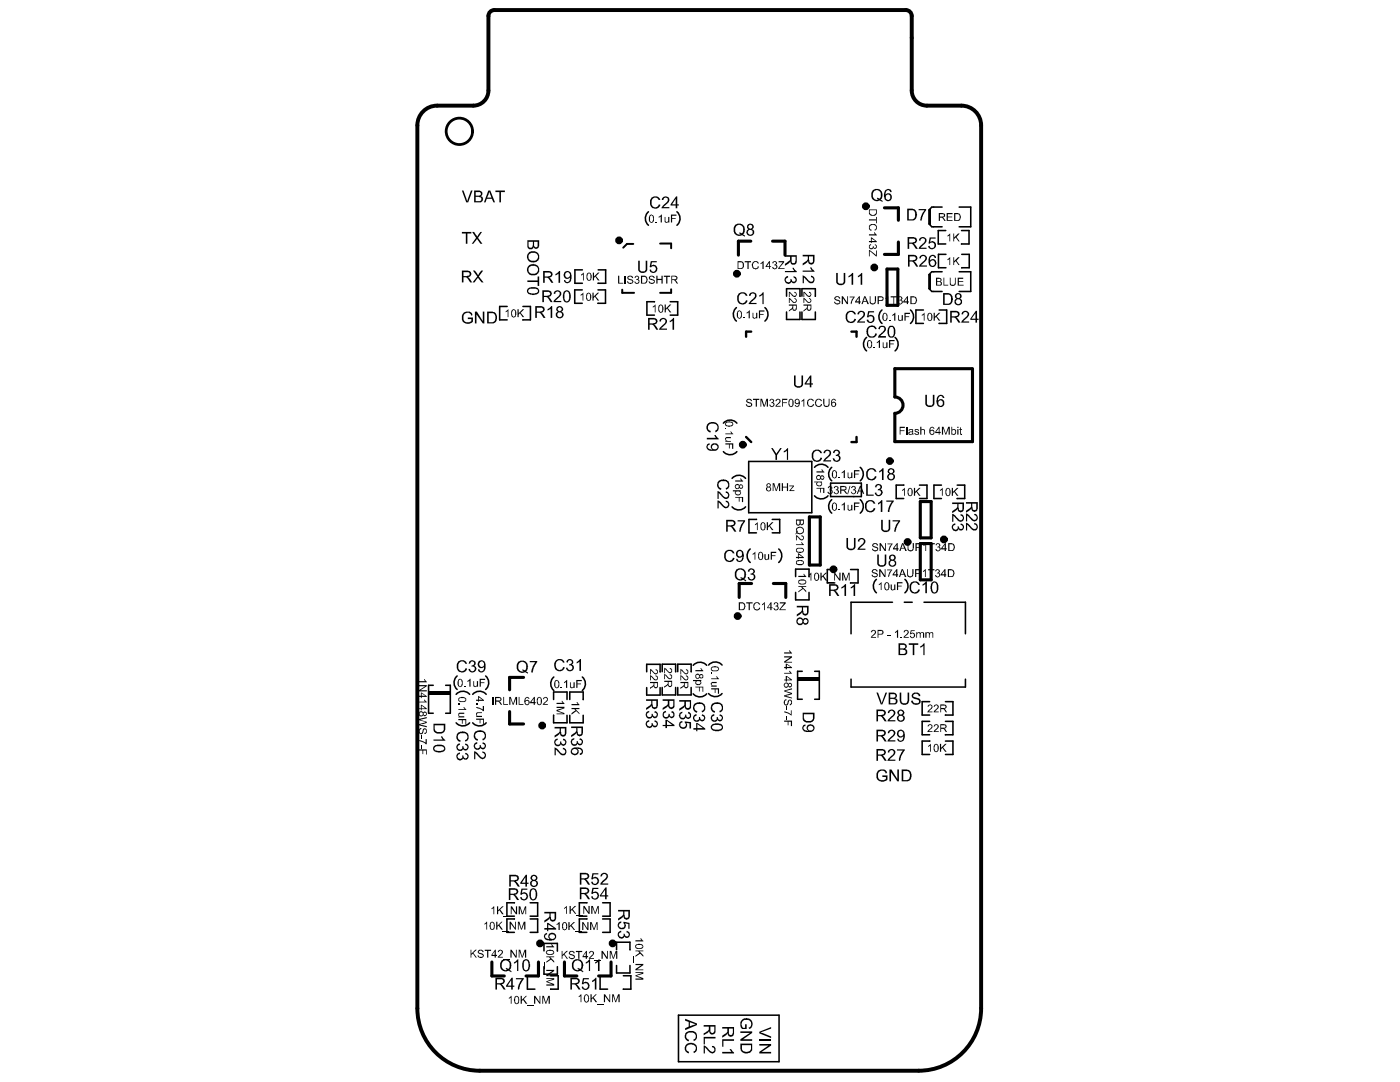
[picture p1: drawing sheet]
<svg xmlns="http://www.w3.org/2000/svg" width="279mm" height="216mm" viewBox="0 0 279 216" stroke-linecap="round" stroke-linejoin="round" font-family="sans-serif">
<circle cx="91.7" cy="26.2" r="2.64" fill="none" stroke="#000" stroke-width=".2"/>
<g fill="none" stroke="#000" stroke-width=".31">
<path d="M116.2 57.8h-1.5v2.7h1.5M116.2 53.8h-1.5v2.7h1.5M119.3 57.8h1.5v2.7h-1.5M119.4 56.5h.1M119.4 53.8h1.5v2.7h-1.5M129.4 42.3a1.77 1.77 0 0 0 0 2.6M135.1 42.3a1.77 1.77 0 0 1 0 2.6M157 59.1v-1.5h2.6v1.5M159.6 59.1h.1M160 59.1v-1.5h2.7v1.5M162.7 59.1h.1M185.5 41.7v3.2"/>
<path d="M185.5 54.6v3.2M188 54.2h-2l-.6 .6v2.8l.6 .6h2M188 41.3h-2l-.6 .6v2.8l.6 .6h2M188.7 46h-1.5v2.7h1.5M188.8 50.8h-1.5v2.6h1.5M191.4 54.2h2.3v4h-2.3M191.4 41.3h2.3v4h-2.3M191.9 48.7h.1M191.9 46h1.5v2.7h-1.5M191.9 53.4h.1M191.9 50.8h1.5v2.6h-1.5M101.2 61.1h-1.5v2.7h1.5"/>
<path d="M104.4 63.8h.1M104.4 61.1h1.5v2.7h-1.5M119.3 60.5h.1M130.6 60.2h.1M130.6 60.2h-1.5v2.7h1.5M133.8 60.2h1.4v2.7h-1.4M147 61.4a1.77 1.77 0 0 0 0 2.7M152.7 61.4a1.77 1.77 0 0 1 0 2.7M157 62.3v1.4h2.6v-1.4M160 62.3v1.4h2.7v-1.4M172.9 67.3a1.77 1.77 0 0 0 0 2.7M176 61.9a1.77 1.77 0 0 0 0 2.6"/>
<path d="M178.6 67.3a1.77 1.77 0 0 1 0 2.7M181.7 61.9a1.77 1.77 0 0 1 0 2.6M184.3 61.9h-1.5v2.6h1.5M187.4 64.5h.1M187.4 61.9h1.5v2.6h-1.5M144.4 90.1a1.77 1.77 0 0 0 2.7 0M144.4 84.4a1.77 1.77 0 0 1 2.7 0M146.1 95.5a1.77 1.77 0 0 1 2.7 0M149.4 92.1h12.6v10.2h-12.6zM162.6 98.9a1.77 1.77 0 0 0 2.6 0M162.6 93.2a1.77 1.77 0 0 1 2.6 0M165.8 96.4h6.1v2.7h-6.1z"/>
<path d="M166 93.3a1.77 1.77 0 0 0 0 2.6M166 99.7a1.77 1.77 0 0 0 0 2.7M170.4 99.1h.1M171.7 93.3a1.77 1.77 0 0 1 0 2.6M171.7 99.7a1.77 1.77 0 0 1 0 2.7M180.4 96.8h.1M180.4 96.8h-1.5v2.7h1.5M183.5 96.8h1.5v2.7h-1.5M187.9 96.8h-1.5v2.7h1.5M191 99.5h.1M191 96.8h1.5v2.7h-1.5M146.1 101.1a1.77 1.77 0 0 0 2.7 0"/>
<path d="M149.7 109.5a1.77 1.77 0 0 0 0 2.7M151 103.6h.1M151 103.6h-1.5v2.7h1.5M154.1 103.6h1.5v2.7h-1.5M155.4 109.5a1.77 1.77 0 0 1 0 2.7M158.8 115.1v-1.5h2.7v1.5M158.8 118.2v1.5h2.7v-1.5M161.5 115.1h.1M166.6 113.6h-1.5v2.7h1.5M169.7 116.3h.1M169.7 113.6h1.5v2.7h-1.5M174.9 115.6a1.77 1.77 0 0 0 0 2.7"/>
<path d="M180.6 115.6a1.77 1.77 0 0 1 0 2.7M86.5 136.7h-1v5.6h1M88.9 136.7h1v5.6h-1M91 138.5a1.77 1.77 0 0 1 2.7 0M91.2 134.9a1.77 1.77 0 0 0 0 2.7M94.3 138.5a1.77 1.77 0 0 1 2.7 0M96.9 134.9a1.77 1.77 0 0 1 0 2.7M110.5 139.6v-1.5h2.7v1.5M110.5 135.1a1.77 1.77 0 0 0 0 2.7M113.7 139.6v-1.5h2.7v1.5M116.2 135.1a1.77 1.77 0 0 1 0 2.7M116.4 139.6h.1"/>
<path d="M129.1 134.1v-1.5h2.6v1.5M129.1 137.2v1.5h2.6v-1.5M131.7 134.1h.1M132.2 134v-1.5h2.6v1.5M132.2 137.2v1.5h2.6v-1.5M135.3 134v-1.5h2.6v1.5M135.3 137.2v1.5h2.6v-1.5M137.9 134h.1M138.3 138.4a1.77 1.77 0 0 0 2.7 0M138.3 132.8a1.77 1.77 0 0 1 2.7 0M141.4 138.4a1.77 1.77 0 0 0 2.7 0M141.4 132.7a1.77 1.77 0 0 1 2.7 0"/>
<path d="M160.1 134h-.9v5.5h.9M162.6 134h.9v5.5h-.9M169.8 135.5v1.6h22.9v-1.6M178.1 120.2h-8.3v6.3M180.5 120.2h1.5M184.4 120.2h8.3v6.3M91 144.2a1.77 1.77 0 0 0 2.7 0M94.3 144.2a1.77 1.77 0 0 0 2.7 0M110.5 142.7v1.5h2.7v-1.5M110.5 142.7h.1M113.7 142.7v1.5h2.7v-1.5M185.5 147.9h.1"/>
<path d="M185.5 147.9h-1.5v2.6h1.5M185.5 143.9h-1.5v2.7h1.5M185.5 140h-1.5v2.7h1.5M188.7 146.6h.1M188.7 142.7h.1M188.7 140h1.5v2.7h-1.5M188.7 143.9h1.5v2.7h-1.5M188.7 147.9h1.5v2.6h-1.5M102.7 180.1h.1M102.7 183.4h.1M102.7 183.4h-1.5v2.6h1.5M102.7 180.1h-1.5v2.7h1.5"/>
<path d="M105.8 183.4h1.5v2.6h-1.5M105.8 180.1h1.5v2.7h-1.5M106.7 194.7h-1.4v2.7h1.4M108.6 189.7v-1.5h2.6v1.5M108.6 192.9v1.5h2.6v-1.5M109.9 197.4h.1M109.9 194.7h1.5v2.7h-1.5M111.2 189.7h.1M117.1 180.1h.1M117.1 183.4h.1M117.1 183.4h-1.5v2.6h1.5M117.1 180.1h-1.5v2.7h1.5"/>
<path d="M120.3 183.4h1.5v2.6h-1.5M120.3 180.1h1.5v2.7h-1.5M121.3 194.7h-1.5v2.7h1.5M123 189.5v-1.5h2.7v1.5M123 192.7v1.4h2.7v-1.4M124.4 194.7h1.5v2.7h-1.5M125.7 189.5h.1M135.4 202.6h20.1v9.3h-20.1zM151.5 207.6h2.4"/>
</g>
<g fill="none" stroke="#000" stroke-width=".62">
<path d="M149.8 48.1h-2.4v2.8M154.2 48.1h2.5v2.8M176.5 41.5h2.8v2.4M177 53.7h2.2v7.2h-2.2zM179.3 48.3v2.5h-2.8M194.1 73.6h-15.5v5.6a1.63 1.63 0 0 1 1.6 1.6 1.63 1.63 0 0 1-1.6 1.7v5.6h15.5v-14.5M150 116.4h-2.5v2.8M154.3 116.4h2.5v2.8M161.5 103.1h2.2v9.6h-2.2zM183.7 108.5h2.1v7.2h-2.1zM183.7 100.1h2.1v7.2h-2.1zM104.5 135.2h-2.8v2.4"/>
<path d="M101.7 142v2.5h2.8M98.2 192v2.7h2.4M107.5 192v2.7h-2.5M112.6 192v2.7h2.5M121.9 192v2.7h-2.4"/>
</g>
<path d="M149.9 66.2h-1v1M169.9 66.2h1v1M148.9 87.2l1 1M170.9 87.2v1h-1" fill="none" stroke="#000" stroke-width=".47"/>
<path d="M124.2 57.8v.6h2.3M126.4 48.7h-1.3l-.7 .7M131.7 48.6h2.2v.9M133.9 57.7v.7h-2.2" fill="none" stroke="#000" stroke-width=".39"/>
<g fill="#000">
<path d="M85.5 137.8h4.4v.8h-4.4z" fill-rule="evenodd"/>
<path d="M159.2 135h4.3v.8h-4.3z" fill-rule="evenodd"/>
</g>
<g fill="#000">
<path d="M98.9 38h1.9v.3h-.8v2.1h-.3v-2.1h-.8zM130 39.5a1.06 1.06 0 0 1 1.8 .4h-.3a.79 .79 0 0 0-1.1-.3 .79 .79 0 0 0-.4 1 .71 .71 0 0 0 .7 .8 .71 .71 0 0 0 .8-.6h.3a1.07 1.07 0 0 1-1.4 .8 1.07 1.07 0 0 1-.7-1.4zM132.2 39.5a.78 .78 0 0 1 1.2-.1 .78 .78 0 0 1-.2 1.2l-.8 .7h1.2v.3h-1.6l.2-.4 .6-.6a.78 .78 0 0 0 .3-1.1h-.1a.43 .43 0 0 0-.6 .4h-.3zM92.2 38h.3l.7 2.1 .8-2.1h.3l-.9 2.4h-.4zM92.2 46.3h1.9v.3h-.8v2h-.3v-2h-.8zM94.2 46.3h.4l.6 .9 .7-.9h.3l-.8 1.2 .9 1.1h-.4l-.7-.9-.7 .9h-.4l.9-1.1zM94.4 54h.4l.6 .9 .6-.9h.4l-.8 1.2 .9 1.2h-.4l-.7-1-.7 1h-.4l.9-1.2zM105.2 56h2.1v-.8h.3v1.9h-.3v-.8h-2.1zM110.6 58.2a.77 .77 0 0 1 1.3 0 .77 .77 0 0 1-.4 1.2l-.7 .7h1.2v.2h-1.6l.1-.3 .5-.5a1.09 1.09 0 0 0 .6-1.2l-.1-.1a.43 .43 0 0 0-.7 .4h-.3zM110.8 54.7l.7-.6h.3v2.3h-.3v-1.8l-.5 .3h-.2zM115.9 58.8l.5-.4v1.6h-.1v-1.2l-.4 .2zM116 54.8l.5-.4v1.6h-.2v-1.2l-.3 .2z"/>
<path d="M118.2 58.4h.3v.8l.8-.8h.3l-.7 .7 .7 .9h-.3l-.6-.8-.2 .3v.5h-.3zM118.3 54.4h.2v.8l.8-.8h.4l-.8 .7 .8 .9h-.4l-.5-.8-.3 .3v.5h-.2zM123.4 55h.2v1.4h.8v.2h-1zM124.6 55h.2v1.6h-.2zM125.3 55.1a.62 .62 0 0 1 1 .4h-.2a.32 .32 0 0 0-.4-.3 .32 .32 0 0 0-.2 .4h.1a.61 .61 0 0 1 .7 .8 .67 .67 0 0 1-.6 .3 .67 .67 0 0 1-.5-.6h.1a.48 .48 0 0 0 .4 .3 .48 .48 0 0 0 .5-.2l-.1-.2-.3-.1a.49 .49 0 0 1-.5-.2 .49 .49 0 0 1 0-.6zM126.7 55.3a.46 .46 0 0 1 .7-.2 .46 .46 0 0 1 0 .7 .46 .46 0 0 1 .1 .7 .46 .46 0 0 1-.7 0l-.2-.2 .2-.1a.32 .32 0 0 0 .4 .2 .32 .32 0 0 0 .3-.3 .32 .32 0 0 0-.4-.3l-.1 .1 .1-.2a.28 .28 0 0 0 .3-.2 .28 .28 0 0 0-.3-.3 .28 .28 0 0 0-.3 .3zM127.4 52h.3v1.4a.6 .6 0 0 0 .3 .7 .6 .6 0 0 0 .7-.1l.2-.2v-1.8h.3v1.4a.91 .91 0 0 1-.9 1.1 .91 .91 0 0 1-.9-1.1zM129.6 55.2a.69 .69 0 0 1 1.1 .3h-.3a.36 .36 0 0 0-.4-.3 .36 .36 0 0 0-.3 .4h.1a.69 .69 0 0 1 .9 .6 .64 .64 0 0 1-.7 .5 .64 .64 0 0 1-.6-.6h.2a.45 .45 0 0 0 .5 .3 .45 .45 0 0 0 .4-.3l-.4-.2a.5 .5 0 0 1-.5-.2 .5 .5 0 0 1 0-.5zM130.8 44.2h.3v.2h-.3zM129.9 52.1h1.2v.2h-1l-.1 .7a.8 .8 0 0 1 1.1 .3 .8 .8 0 0 1-.4 1.1 .8 .8 0 0 1-1.1-.5l.3-.1a.52 .52 0 0 0 .7 .3 .52 .52 0 0 0 .2-.8 .52 .52 0 0 0-.8 .1l-.4-.1zM131.5 43.2l.6-.4v1.6h-.2v-1.2l-.4 .2zM131 55h.2v.6h.8v-.6h.2v1.6h-.2v-.7h-.8v.7h-.2z"/>
<path d="M132.6 43.3h.2v.6a.29 .29 0 0 0 .3 .4 .29 .29 0 0 0 .2-.4v-.6h.3v1.1h-.3v-.2a.38 .38 0 0 1-.4 .2 .38 .38 0 0 1-.3-.4zM132.5 55h1.2v.3h-.5v1.3h-.2v-1.3h-.5zM133.9 42.8h1.1v.3h-.9v.4h.7v.2h-.7v.7h-.2zM147.4 58.6a1.06 1.06 0 0 1 1.8 .4h-.3a.79 .79 0 0 0-1.1-.3 .79 .79 0 0 0-.4 1 .71 .71 0 0 0 .7 .8 .71 .71 0 0 0 .8-.6l.3 .1a1.07 1.07 0 0 1-1.4 .7 1.07 1.07 0 0 1-.7-1.4zM148.6 52.1h1.3v.2h-.5v1.4h-.2v-1.4h-.6zM149.6 58.6a.78 .78 0 0 1 1.2-.1 .78 .78 0 0 1-.2 1.2l-.8 .7h1.2v.3h-1.6l.2-.4 .6-.6a.78 .78 0 0 0 .3-1.1h-.1a.43 .43 0 0 0-.6 .4h-.3zM150.2 52.3a.75 .75 0 0 1 1.3 .3h-.3a.55 .55 0 0 0-.7-.2 .55 .55 0 0 0-.2 .7 .48 .48 0 0 0 .4 .4 .48 .48 0 0 0 .5-.4l.3 .1a.74 .74 0 0 1-1.1 .4 .74 .74 0 0 1-.2-1.1zM151.8 52.5l.6-.4v1.6h-.2v-1.2l-.4 .2zM154.2 52.3a.46 .46 0 0 1 .6-.1 .46 .46 0 0 1 .2 .5l-.2 .1a.5 .5 0 0 1 .3 .7 .5 .5 0 0 1-.7 .2l-.3-.3v-.1h.2a.32 .32 0 0 0 .4 .2 .32 .32 0 0 0 .2-.3 .32 .32 0 0 0-.3-.3l-.1 .1v-.2a.29 .29 0 0 0 .3-.4 .29 .29 0 0 0-.4-.1l-.1 .3-.2-.1zM155.4 52.1h1.1v.2l-1 1.2h1.1v.2h-1.3l1-1.4h-.9zM156.6 54.1h1.9l-.4-.6 .4-.1 .5 .9h-2.4zM157.4 58.2l.7 .4a.38 .38 0 0 0 .4 .4 .38 .38 0 0 0 .3-.5h-.3v-.3a.52 .52 0 0 1 .4 .9 .52 .52 0 0 1-.9-.2l-.4-.4v.8h-.2z"/>
<path d="M156.6 55.4l.4-.3h.3v.3a.48 .48 0 0 0-.4 .6 .48 .48 0 0 0 .6 .3 .48 .48 0 0 0 .3-.7l.2 .1a.41 .41 0 0 0 .5 .5 .41 .41 0 0 0 .1-.7l-.2-.1v-.3a.7 .7 0 0 1 .6 .8 .7 .7 0 0 1-.9 .5l-.2-.2a.71 .71 0 0 1-.9 .4 .71 .71 0 0 1-.4-.9zM160.2 54h1.8l-.3-.5v-.1h.2l.7 .8h-2.4zM160.3 58.2l.7 .4a.38 .38 0 0 0 .4 .4 .38 .38 0 0 0 .3-.5h-.2v-.3a.52 .52 0 0 1 .3 .9 .52 .52 0 0 1-.9-.2l-.4-.4v.8h-.2zM160.2 54.9l.4 .2 .5 .5a.85 .85 0 0 0 1.1 .5l.1-.5-.2-.3h-.3v-.3a.76 .76 0 0 1 .7 1.2 .76 .76 0 0 1-1.4-.1l-.7-.7v1.1h-.2zM166.6 59.3a.64 .64 0 0 1 1.1 .3h-.3a.34 .34 0 0 0-.4-.4 .34 .34 0 0 0-.2 .5h.1a.89 .89 0 0 1 .8 .6 .64 .64 0 0 1-.6 .5 .64 .64 0 0 1-.6-.6h.1a.47 .47 0 0 0 .5 .3 .47 .47 0 0 0 .4-.2l-.2-.2a.61 .61 0 0 1-.7-.8zM166.9 54.5h.3v1.4a.6 .6 0 0 0 .3 .6 .6 .6 0 0 0 .7-.1l.2-.1v-1.8h.3v1.4a.91 .91 0 0 1-.9 1 .91 .91 0 0 1-.9-1zM169.3 55.1l.7-.6h.3v2.3h-.3v-1.8l-.5 .3h-.2zM169.6 59.2h1l-.5 .8-.1 .7h-.2v-.2a1.42 1.42 0 0 1 .5-1.2h-.7zM171.2 55l.9-.5v2.3h-.3v-1.8l-.5 .3zM173.4 46.8h1.3l-.3-.3v-.1h.2l.4 .6h-1.6zM173.4 43.8h1.4v-.5h.2v1.2h-.2v-.5h-1.4zM173.4 49.9l1.4 .9v-.8h.2v1.2l-1.4-1.1v1.1h-.2z"/>
<path d="M173.5 44.9h.1a.79 .79 0 0 1 1.1-.1 .79 .79 0 0 1 .1 1.1l-.2 .1-.1-.2a.5 .5 0 0 0 .3-.6 .5 .5 0 0 0-.6-.3 .52 .52 0 0 0-.6 .4 .52 .52 0 0 0 .4 .6 .33 .33 0 0 1-.4 0 .33 .33 0 0 1-.2-.3zM173.4 49l.3-.3 .2 .2a.32 .32 0 0 0-.3 .3 .32 .32 0 0 0 .3 .3 .32 .32 0 0 0 .3-.3l-.1-.1h.3a.27 .27 0 0 0 .2 .4 .27 .27 0 0 0 .2-.4l-.2-.1v-.3a.44 .44 0 0 1 .4 .6 .44 .44 0 0 1-.7 .1 .49 .49 0 0 1-.7 .2 .49 .49 0 0 1-.2-.6zM177.7 59.1h1.3v.2h-.5v1.4h-.2v-1.4h-.6zM179.2 59.3a.46 .46 0 0 1 .6-.1 .46 .46 0 0 1 .2 .5l-.1 .2a.48 .48 0 0 1 0 .8 .48 .48 0 0 1-.7-.4h.1a.31 .31 0 0 0 .4 .2 .31 .31 0 0 0 .2-.4 .31 .31 0 0 0-.4-.1l.1-.2a.28 .28 0 0 0 .3-.2 .28 .28 0 0 0-.3-.3 .28 .28 0 0 0-.3 .3l-.1-.1zM183.5 47.6a.77 .77 0 0 1 1.2 0 .77 .77 0 0 1-.3 1.2l-.7 .6h1.2v.3h-1.6l.1-.4 .5-.4a1.09 1.09 0 0 0 .6-1.2l-.1-.1a.43 .43 0 0 0-.7 .4h-.3zM183.6 51.2a.77 .77 0 0 1 1.2-.1 .77 .77 0 0 1-.4 1.2l-.6 .7h1.2v.2h-1.6l.1-.3 .5-.5a1.09 1.09 0 0 0 .6-1.2h-.2a.43 .43 0 0 0-.6 .4h-.3zM183.3 41.7h1.5v.4l-.6 .8-.2 1.1h-.4l.1-.6 .4-1 .4-.4h-1.2zM185.5 47.4h1.2v.2h-.9l-.2 .6a.8 .8 0 0 1 1.1 .4 .8 .8 0 0 1-.4 1.1 .8 .8 0 0 1-1.1-.6l.3-.1a.52 .52 0 0 0 .8 .4 .52 .52 0 0 0 .1-.8l-.2-.2h-.4l-.3 .2h-.2zM188.3 55.4h.2v1.4h.7v.2h-.9zM189.1 51.7l.5-.4v1.6h-.1v-1.2l-.4 .2zM189.1 47l.5-.4v1.6h-.1v-1.2l-.4 .2zM188.9 42.5h1.2v.2h-.9v.5h.8v.2h-.8v.5h.9v.2h-1.2z"/>
<path d="M189.6 55.4h.1v1a.43 .43 0 0 0 .4 .4 .43 .43 0 0 0 .5-.4v-1h.1v1a.6 .6 0 0 1-.6 .7 .6 .6 0 0 1-.5-.7zM190.3 51.3h.1v.8l.8-.8h.3l-.6 .7 .6 .9h-.2l-.6-.8-.3 .3v.5h-.1zM190.3 46.6h.1v.8l.8-.8h.3l-.6 .7 .6 .9h-.2l-.6-.8-.3 .3v.5h-.1zM191.1 55.4h1.1v.2h-.8v.5h.8v.2h-.8v.5h.9v.2h-1.2zM92.5 62.4l.5-.2a.98 .98 0 0 1 1.3 .7l-.2 .1a.85 .85 0 0 0-1.1-.5 .85 .85 0 0 0-.5 1.1 .91 .91 0 0 0 .6 .7 .91 .91 0 0 0 1-.2v-.4h-.7v-.3h1l-.1 .8a1.25 1.25 0 0 1-1.8 .1 1.25 1.25 0 0 1 0-1.8zM94.8 62.2h.4l1.2 1.9v-1.9h.3v2.3h-.3l-1.3-1.8v1.8h-.3zM100.9 62.1l.6-.4v1.6h-.2v-1.2l-.4 .2zM103.3 61.7h.2v.8l.8-.8h.3l-.7 .7 .7 .9h-.3l-.5-.8-.3 .3v.5h-.2zM109.3 61.7l.7-.6h.2v2.3h-.3v-1.8l-.5 .3h-.1zM130.3 61.2l.5-.4v1.5h-.1v-1.1l-.4 .2zM131.7 63.8a.77 .77 0 0 1 1.2-.1 .77 .77 0 0 1-.3 1.2l-.7 .7h1.2v.2h-1.6l.1-.3 .5-.5a1.09 1.09 0 0 0 .6-1.2h-.1a.43 .43 0 0 0-.7 .3h-.3zM132.6 60.8h.3v.7l.8-.7h.3l-.7 .7 .7 .8h-.3l-.6-.8-.2 .4v.4h-.3z"/>
<path d="M133.7 64l.8-.6v2.4h-.3v-1.8l-.5 .3zM148.4 63.4h.2v.1h-.2zM148.9 79.8a.62 .62 0 0 1 .7-.2 .62 .62 0 0 1 .4 .4h-.2a.37 .37 0 0 0-.4-.3 .37 .37 0 0 0-.3 .3l.2 .2a.59 .59 0 0 1 .7 .7 .63 .63 0 0 1-.6 .3 .63 .63 0 0 1-.5-.5h.2a.42 .42 0 0 0 .4 .3 .42 .42 0 0 0 .4-.3l-.2-.2a.68 .68 0 0 1-.8-.6zM149 62.3l.6-.4v1.6h-.2v-1.2l-.3 .3zM150.2 62.4h.2v.6a.29 .29 0 0 0 .2 .4 .29 .29 0 0 0 .3-.4v-.6h.2v1.1h-.2v-.1a.38 .38 0 0 1-.4 .1 .38 .38 0 0 1-.3-.4zM150.3 79.6h1.2v.2h-.4v1.3h-.3v-1.3h-.5zM151.5 58.9l.9-.6v2.4h-.2v-1.8l-.6 .3zM151.5 61.9h1.1v.3h-.9v.4h.7v.2h-.7v.7h-.2zM153.6 79.8a.46 .46 0 0 1 .7-.2 .46 .46 0 0 1 0 .8h.1a.51 .51 0 0 1-.2 .8 .51 .51 0 0 1-.7-.5h.2a.31 .31 0 0 0 .4 .3 .31 .31 0 0 0 .2-.4 .31 .31 0 0 0-.4-.2l.1-.1a.28 .28 0 0 0 .3-.3 .28 .28 0 0 0-.3-.3 .28 .28 0 0 0-.3 .3zM154.8 79.9a.53 .53 0 0 1 .8-.2 .53 .53 0 0 1-.2 .9l-.4 .4h.8v.1h-1l.1-.3a.97 .97 0 0 0 .6-1h-.4l-.1 .2h-.2zM156.1 79.6h1v.2h-.8v.5h.7v.1h-.7v.7h-.2zM157.4 59.4l.5 .3a.72 .72 0 0 0 .9 .5l.1-.3-.4-.4a.49 .49 0 0 1 .4 .8 .49 .49 0 0 1-.8-.1l-.5-.5v.7h-.2z"/>
<path d="M158.5 74.9h.3v1.4a.6 .6 0 0 0 .3 .7 .6 .6 0 0 0 .7-.1l.2-.2v-1.8h.3v1.4a.91 .91 0 0 1-.9 1.1 .91 .91 0 0 1-.9-1.1zM161.1 79.9a.78 .78 0 0 1 1.4 .1h-.3a.57 .57 0 0 0-.8-.1 .57 .57 0 0 0-.1 .8 .49 .49 0 0 0 .5 .3 .49 .49 0 0 0 .4-.4l.3 .1a.76 .76 0 0 1-1.1 .4 .76 .76 0 0 1-.3-1.1zM160.3 59.4l.5 .3a.72 .72 0 0 0 .9 .5l.1-.3-.3-.4a.49 .49 0 0 1 .3 .8 .49 .49 0 0 1-.8-.1l-.5-.5v.7h-.2zM162.8 79.8a.73 .73 0 0 1 1.2 .2h-.2a.54 .54 0 0 0-.7-.1 .54 .54 0 0 0-.2 .8 .46 .46 0 0 0 .5 .3 .46 .46 0 0 0 .4-.4l.2 .1a.73 .73 0 0 1-.8 .5 .73 .73 0 0 1-.6-.8zM168 59.1h.2l.9 1.3v-1.3h.1v1.6h-.2l-.8-1.2v1.2h-.2zM169 62.3a1.06 1.06 0 0 1 1.8 .4h-.3a.79 .79 0 0 0-1.1-.3 .79 .79 0 0 0-.3 1 .71 .71 0 0 0 .6 .8 .71 .71 0 0 0 .8-.6l.3 .1a1.07 1.07 0 0 1-1.3 .7 1.07 1.07 0 0 1-.7-1.4zM171.2 62.3a.78 .78 0 0 1 1.2-.1 .78 .78 0 0 1-.2 1.2l-.8 .7h1.2v.3h-1.5l.1-.4 .6-.6a.78 .78 0 0 0 .4-1.1h-.1a.43 .43 0 0 0-.7 .4h-.3zM173 65.5a1.07 1.07 0 0 1 1.1-.6 1.07 1.07 0 0 1 .9 .7l-.3 .1a.78 .78 0 0 0-1.1-.4 .78 .78 0 0 0-.3 1 .71 .71 0 0 0 .6 .8 .71 .71 0 0 0 .8-.6l.3 .1a1.07 1.07 0 0 1-1 .8 1.07 1.07 0 0 1-1.1-.7v-.6zM173.3 62.1h1.1v.2h-.9l-.1 .7a.79 .79 0 0 1 1.1 .6 .79 .79 0 0 1-.8 .9l-.6-.3-.2-.4h.4a.52 .52 0 0 0 .7 .3 .52 .52 0 0 0 .1-.8l-.1-.2h-.5l-.2 .3-.3-.1zM174.4 69.3h.2v.1h-.2zM173.6 59.1h.1v1a.43 .43 0 0 0 .5 .4 .43 .43 0 0 0 .4-.4v-1h.2v1a.63 .63 0 0 1-.6 .7 .63 .63 0 0 1-.6-.7zM175 68.2l.6-.4v1.6h-.2v-1.2l-.3 .3z"/>
<path d="M175.5 65.2a.78 .78 0 0 1 1.2 .1 .78 .78 0 0 1-.4 1.1l-.7 .7h1.2v.3h-1.6l.2-.5 .3-.2a1.66 1.66 0 0 0 .8-1.3 .48 .48 0 0 0-.6-.2 .48 .48 0 0 0-.3 .5l-.3-.1zM176.2 68.3h.1v.6a.29 .29 0 0 0 .3 .4 .29 .29 0 0 0 .3-.4v-.6h.2v1.1h-.2v-.1a.38 .38 0 0 1-.5 .1 .38 .38 0 0 1-.2-.4zM176.7 59.5l.6-.4v1.6h-.2v-1.2l-.4 .2zM177.4 63.8h.3v.2h-.3zM177.4 67.8h1.1v.3h-.8v.5h.7v.1h-.7v.7h-.3zM178.1 62.8l.6-.4v1.6h-.2v-1.2l-.4 .2zM179.2 62.9h.2v.6a.29 .29 0 0 0 .3 .4 .29 .29 0 0 0 .3-.4v-.6h.2v1.1h-.2v-.2a.38 .38 0 0 1-.5 .2 .38 .38 0 0 1-.3-.4zM180.5 62.4h1.1v.2h-.9v.5h.7v.2h-.7v.7h-.2zM184 62.8l.5-.4v1.6h-.1v-1.2l-.4 .2zM186.3 62.4h.3v.8l.7-.8h.4l-.7 .7 .7 .9h-.4l-.5-.8-.2 .3v.5h-.3zM192 62.3a.77 .77 0 0 1 1.2 0 .77 .77 0 0 1-.3 1.2l-.7 .6h1.2v.3h-1.6l.1-.3 .5-.5a1.09 1.09 0 0 0 .6-1.2l-.1-.1a.43 .43 0 0 0-.7 .4h-.3zM141.1 87.4h1.8l-.3-.5a.39 .39 0 0 1 .5 .4l.3 .4h-2.3z"/>
<path d="M141.1 84.8a1.3 1.3 0 0 1 1.3-.6 1.3 1.3 0 0 1 1 1 1.02 1.02 0 0 1-.6 1.1l-.1-.4a.79 .79 0 0 0 .4-1 .79 .79 0 0 0-1.1-.4 .75 .75 0 0 0-.8 .7 .75 .75 0 0 0 .7 .8l-.1 .3a1.23 1.23 0 0 1-.7-1.5zM144.8 85.5h.1v.1h-.1zM144.8 86.5h1.1l-.2-.4h.2l.4 .6h-1.5zM144.8 87.4l.1-.2h1v.2h-.7a.24 .24 0 0 0-.3 .2 .24 .24 0 0 0 .3 .3l.7 .1v.1h-1.1v-.1h.1l-.2-.3zM143.3 96.1a1.28 1.28 0 0 1 2.3 .5 .93 .93 0 0 1-.7 1.1l-.1-.3a.79 .79 0 0 0 .4-1 .79 .79 0 0 0-1.1-.4 .71 .71 0 0 0-.8 .6 .71 .71 0 0 0 .7 .8l-.1 .3a1.11 1.11 0 0 1-.6-1.6zM143.2 98l.5 .2 .4 .4a1 1 0 0 0 1.1 .6l.1-.6-.2-.2h-.3v-.3a.76 .76 0 0 1 .7 1.2 .76 .76 0 0 1-1.4-.2l-.7-.7v1.2h-.2zM144.8 88.5h1.5v1.1h-.2v-.9h-.5v.8h-.1v-.8h-.7zM146.7 95.9h1.2l-.2-.4h.2l.4 .6h-1.6zM151.8 79.6h.3l.5 1.4 .3-1.4h.4v1.5h-.3v-1.2l-.4 1.2h-.2l-.5-1.3v1.3h-.1zM153.9 89.4h.3l.7 1.2 .8-1.2h.3l-.9 1.4v1h-.3v-1zM154.2 96.4h.3l.4 1.4 .5-1.4h.3v1.6h-.2v-1.3l-.5 1.3h-.2l-.4-1.4v1.4h-.2zM156.5 90l.8-.6v2.4h-.3v-1.8l-.6 .3z"/>
<path d="M156 96.4h.3v.7h.7v-.7h.3v1.6h-.3v-.7h-.7v.7h-.3zM157.5 96.9h1l-.7 1 .7-.1v.2h-1l.7-1h-.7zM160 80l.5-.4v1.5h-.2v-1.1l-.3 .2zM162.9 94h1.2l-.2-.3h.2l.4 .6h-1.6zM162.3 90a1.06 1.06 0 0 1 1.7 .4h-.3a.79 .79 0 0 0-1-.3 .79 .79 0 0 0-.4 1 .71 .71 0 0 0 .6 .8 .71 .71 0 0 0 .8-.6l.3 .1a1.07 1.07 0 0 1-1.3 .7 1.07 1.07 0 0 1-.7-1.4l.1-.4zM162.9 97.4h1.6v1h-.2v-.9h-.5v.8h-.1v-.8h-.8zM164.5 90a.76 .76 0 0 1 .9-.3 .76 .76 0 0 1 .5 .8l-.1 .3-1.1 1h1.2v.3h-1.6l.1-.4 .7-.6a.78 .78 0 0 0 .3-1.1h-.1a.43 .43 0 0 0-.6 .4h-.3zM164.3 79.6h.2v.9a.43 .43 0 0 0 .5 .5 .43 .43 0 0 0 .4-.5v-.9h.1v.9a.63 .63 0 0 1-.6 .7 .63 .63 0 0 1-.6-.7zM165.2 97.2a.44 .44 0 0 1 .7-.2 .44 .44 0 0 1 0 .7 .47 .47 0 0 1 .2 .8 .47 .47 0 0 1-.8 0l-.1-.4h.2a.31 .31 0 0 0 .4 .3 .31 .31 0 0 0 .2-.4 .31 .31 0 0 0-.5-.2l.1-.1a.28 .28 0 0 0 .3-.3 .28 .28 0 0 0-.3-.3 .28 .28 0 0 0-.2 .3h-.2zM166.5 97.1a.48 .48 0 0 1 .6-.1 .48 .48 0 0 1 .2 .7h-.2a.48 .48 0 0 1 0 .9 .48 .48 0 0 1-.7-.5h.2a.3 .3 0 0 0 .3 .3 .3 .3 0 0 0 .3-.3 .3 .3 0 0 0-.4-.3v-.1a.28 .28 0 0 0 .3-.3 .28 .28 0 0 0-.3-.3 .28 .28 0 0 0-.2 .3h-.2zM166.4 90a.65 .65 0 0 1 1-.2 .65 .65 0 0 1 0 1h-.1a.73 .73 0 0 1 .3 1.1 .73 .73 0 0 1-1.2 0l-.2-.4h.3a.49 .49 0 0 0 .6 .4 .49 .49 0 0 0 .4-.6 .49 .49 0 0 0-.7-.3v-.3a.41 .41 0 0 0 .5-.3 .41 .41 0 0 0-.4-.5 .41 .41 0 0 0-.4 .5l-.2-.1zM167.4 95.2h.2v.2h-.2z"/>
<path d="M168 94.2l.6-.4v1.6h-.2v-1.2l-.3 .2zM169.6 97h.1l-.5 1.6h-.1zM169.2 94.3h.1v.6a.29 .29 0 0 0 .3 .4 .29 .29 0 0 0 .3-.4v-.6h.2v1.1h-.2v-.2a.38 .38 0 0 1-.5 .2 .38 .38 0 0 1-.2-.4zM169.9 97.2a.47 .47 0 0 1 .7-.2 .47 .47 0 0 1 0 .7 .47 .47 0 0 1 .1 .8 .47 .47 0 0 1-.7-.1l-.2-.3h.2a.34 .34 0 0 0 .5 .3 .34 .34 0 0 0 .2-.4 .34 .34 0 0 0-.5-.2l.1-.1a.26 .26 0 0 0 .2-.3 .26 .26 0 0 0-.2-.2 .26 .26 0 0 0-.3 .2zM170.4 93.8h1.1v.2h-.8v.5h.7v.2h-.7v.7h-.3zM172.9 96.6h.3v2.1h1.2v.2h-1.5zM172.9 100.1a1.06 1.06 0 0 1 1.8 .4h-.3a.79 .79 0 0 0-1.1-.3 .79 .79 0 0 0-.4 1 .71 .71 0 0 0 .7 .8 .71 .71 0 0 0 .8-.6h.3a1.07 1.07 0 0 1-1.4 .8 1.07 1.07 0 0 1-.7-1.4zM173.1 93.7a1.06 1.06 0 0 1 1.8 .4h-.3a.79 .79 0 0 0-1.1-.3 .79 .79 0 0 0-.3 1 .71 .71 0 0 0 .6 .8 .71 .71 0 0 0 .8-.6l.3 .1a1.07 1.07 0 0 1-1.3 .7 1.07 1.07 0 0 1-.7-1.4zM174.8 96.8a.65 .65 0 0 1 .9-.1 .65 .65 0 0 1 0 1 .72 .72 0 0 1 .3 1 .72 .72 0 0 1-1 .2l-.4-.4v-.2h.3a.48 .48 0 0 0 .6 .4 .48 .48 0 0 0 .3-.6 .48 .48 0 0 0-.7-.3l.1-.2a.4 .4 0 0 0 .5-.4 .4 .4 0 0 0-.4-.4 .4 .4 0 0 0-.4 .5l-.3-.1zM175.5 94l.6-.6h.2v2.4h-.3v-1.8l-.5 .3zM180 97.7l.6-.3v1.5h-.2v-1.2l-.4 .3zM179.6 85.2h1v.2h-.9v.5h.8v.1h-.8v.7h-.1z"/>
<path d="M180.8 85.2h.3v1.5h-.3zM182.4 97.4h.2v.7l.8-.7h.3l-.7 .7 .7 .8h-.3l-.5-.8-.3 .4v.4h-.2zM182.5 85.7l.8-.1 .1 .3h-.2v-.1a.24 .24 0 0 0-.3 0 .24 .24 0 0 0-.1 .2l.1 .1a.38 .38 0 0 1 .5 .5 .38 .38 0 0 1-.6 .1l-.3-.2 .2-.1a.24 .24 0 0 0 .3 .3 .24 .24 0 0 0 .2-.4l-.4-.1a.28 .28 0 0 1-.3-.2 .28 .28 0 0 1 0-.3zM183.6 85.2h.3v.6l.1-.2h.4l.2 .2v.9h-.2v-.8l-.1-.1a.26 .26 0 0 0-.3 0 .26 .26 0 0 0-.1 .3v.6h-.3zM184.7 78.8h.3v1.4a.6 .6 0 0 0 .3 .7 .6 .6 0 0 0 .7-.2l.2-.1v-1.8h.3v1.4a.91 .91 0 0 1-.9 1 .91 .91 0 0 1-.9-1zM187.6 97.7l.5-.3v1.5h-.1v-1.2l-.4 .3zM188 85.2h.3l.5 1.4 .4-1.4h.4v1.5h-.3v-1.2l-.5 1.2h-.1l-.5-1.3v1.3h-.2zM189.9 97.4h.3v.7l.8-.7h.3l-.7 .7 .7 .8h-.3l-.6-.8-.2 .4v.4h-.3zM191.6 85.3l.2-.1v.4h.2v.2h-.2v.8h.2v.1a.28 .28 0 0 1-.3 0 .28 .28 0 0 1-.1-.3v-.6h-.2zM143.2 99.9a2.84 2.84 0 0 1 1.4 1.2 .47 .47 0 0 0 .7-.3 .47 .47 0 0 0-.5-.6v-.3a.76 .76 0 0 1 .8 .9 .76 .76 0 0 1-1.2 .5l-1-1v1.1h-.2zM144.8 110a1.06 1.06 0 0 1 1.8 .4h-.3a.79 .79 0 0 0-1.1-.3 .79 .79 0 0 0-.4 1 .71 .71 0 0 0 .7 .8 .71 .71 0 0 0 .8-.6l.3 .1a1.07 1.07 0 0 1-1.4 .7 1.07 1.07 0 0 1-.7-1.4zM146.7 99.2h1.6v1h-.2v-.9h-.5v.8h-.2v-.8h-.7z"/>
<path d="M147.2 103.8h1.5l-.1 .4-.5 .8-.3 1.1h-.3l.1-.6 .4-1 .4-.5h-1.2zM149.3 113.7a.67 .67 0 0 1 .9-.3 .67 .67 0 0 1 .3 1l-.1 .1a.73 .73 0 0 1 .2 1.1 .73 .73 0 0 1-1.1 .1l-.3-.6h.3a.49 .49 0 0 0 .5 .5 .49 .49 0 0 0 .5-.6 .49 .49 0 0 0-.7-.3v-.3a.4 .4 0 0 0 .6-.2 .4 .4 0 0 0-.4-.5 .4 .4 0 0 0-.4 .4l-.4-.1zM150.2 110.5l.5-.4v1.6h-.1v-1.2l-.4 .2zM150.7 104.6l.5-.4v1.6h-.1v-1.2l-.4 .2zM152.6 110.6h.2v.6a.27 .27 0 0 0 .2 .4 .27 .27 0 0 0 .3-.4v-.6h.2v1.1h-.2v-.2a.41 .41 0 0 1-.5 .2 .41 .41 0 0 1-.2-.4zM153 104.2h.3v.8l.8-.8h.3l-.7 .7 .7 .9h-.3l-.6-.8-.2 .3v.5h-.3zM153.8 110.1h1.1v.2h-.8v.5h.7v.2h-.7v.7h-.3zM158.9 108.6h1.2l-.2-.3 .1-.1 .4 .6h-1.5zM159.3 114.9h1.3l-.3-.2v-.2h.2l.4 .6h-1.6zM159.3 116.9h1.6v.2h-.8l.8 .8v.3l-.6-.7-1 .7v-.2l.8-.6-.2-.3h-.6zM158.9 106.8l.3 .1 .5 .6a.31 .31 0 0 0 .6 0 .31 .31 0 0 0-.3-.5v-.2a.51 .51 0 0 1 .3 .8 .51 .51 0 0 1-.9-.2l-.4-.4v.8h-.1zM161.4 114.7l.5-.4v1.5h-.1v-1.1l-.4 .2z"/>
<path d="M163.7 114.3h.3v.8l.8-.8h.3l-.7 .6 .7 .9h-.3l-.6-.7-.2 .2v.5h-.3zM165.1 116.2h1.2v.1h-1.2zM167.4 101.7h.2v.1h-.2zM166.5 114.3h.1l.9 1.2v-1.2h.2v1.5h-.2l-.9-1.1v1.1h-.1zM168 100.7l.6-.4v1.5h-.2v-1.1l-.3 .2zM167.9 117.2l.7-.6h.3v2.3h-.4v-1.8l-.4 .3h-.2zM168.1 114.3h.3l.4 1.3 .5-1.3h.3v1.5h-.2v-1.3l-.5 1.3h-.2l-.4-1.3v1.3h-.2zM169.2 100.7h.1v.7a.29 .29 0 0 0 .3 .4 .29 .29 0 0 0 .3-.4v-.7h.2v1.1h-.2v-.1a.38 .38 0 0 1-.5 .1 .38 .38 0 0 1-.2-.4zM169.8 117.1l.9-.5v2.3h-.4v-1.8l-.4 .3zM168.9 107.3h.3v1.5a.6 .6 0 0 0 .3 .6 .6 .6 0 0 0 .8-.1l.1-.1v-1.9h.3v1.5a.91 .91 0 0 1-.9 1 .91 .91 0 0 1-.9-1zM170.4 100.3h1.1v.2h-.8v.5h.7v.1h-.7v.7h-.3zM171.3 107.7a.77 .77 0 0 1 1.2 0 .77 .77 0 0 1-.3 1.1l-.7 .7h1.2v.2h-1.6l.1-.3 .5-.5a1.09 1.09 0 0 0 .6-1.2h-.1a.43 .43 0 0 0-.7 .4h-.3z"/>
<path d="M174 113.7a.64 .64 0 0 1 1.1 .3h-.2a.34 .34 0 0 0-.4-.3 .34 .34 0 0 0-.2 .5h.1a.89 .89 0 0 1 .8 .5 .64 .64 0 0 1-.6 .5 .64 .64 0 0 1-.6-.5h.1a.47 .47 0 0 0 .4 .3 .47 .47 0 0 0 .5-.3l-.2-.2a.61 .61 0 0 1-.8-.8zM174.1 108.5a.64 .64 0 0 1 1.1 .3h-.2a.34 .34 0 0 0-.4-.3 .34 .34 0 0 0-.2 .5 .89 .89 0 0 1 .9 .6 .64 .64 0 0 1-.7 .4 .64 .64 0 0 1-.6-.5h.2a.47 .47 0 0 0 .4 .3 .47 .47 0 0 0 .5-.2l-.3-.3a.61 .61 0 0 1-.7-.8zM175.4 116.6l.5-.4v1.5h-.1v-1.1l-.4 .2zM175.2 100.3l.7-.5h.2v2.4h-.3v-1.9l-.5 .4zM175.5 113.6h.2l.9 1.2v-1.2h.1v1.5h-.2l-.8-1.1v1.1h-.2zM175.5 108.4h.3l.8 1.2v-1.2h.2v1.5h-.2l-.8-1.1v1.1h-.3zM175.1 110.7h.3v1.4a.6 .6 0 0 0 .3 .6 .6 .6 0 0 0 .7-.1l.2-.1v-1.8h.3v1.4a.91 .91 0 0 1-.9 1 .91 .91 0 0 1-.9-1zM175.9 103.7h.3v1.4a.6 .6 0 0 0 .3 .7 .6 .6 0 0 0 .7-.1l.2-.2v-1.8h.3v1.4a.91 .91 0 0 1-.9 1.1 .91 .91 0 0 1-.9-1.1zM177 113.6h1.1l-.5 .8-.2 .7h-.1v-.1a1.42 1.42 0 0 1 .5-1.2h-.8zM177.1 108.4h1l-.4 .8-.2 .7h-.1v-.1a1.42 1.42 0 0 1 .5-1.2h-.8zM176.9 99.9h1.5v.2l-.7 1.1-.2 1h-.3v-.4l.4-1.1 .4-.6h-1.1zM177.7 116.6h.3v.7a.27 .27 0 0 0 .2 .4 .27 .27 0 0 0 .3-.4v-.7h.2v1.1h-.2v-.1a.41 .41 0 0 1-.5 .2 .41 .41 0 0 1-.3-.5z"/>
<path d="M178.1 103.8h1.5v.4l-.6 .8-.2 1.1h-.3v-.6l.4-1 .4-.5h-1.2zM179 116.2h1.1v.2h-.9v.5h.8v.1h-.8v.7h-.2zM181.1 113.6h.1v.9a.43 .43 0 0 0 .4 .5 .43 .43 0 0 0 .5-.5v-.9h.2v.9a.63 .63 0 0 1-.6 .7 .63 .63 0 0 1-.6-.7zM181.1 108.4h.2v.9a.43 .43 0 0 0 .4 .5 .43 .43 0 0 0 .5-.5v-.9h.2v.9a.63 .63 0 0 1-.6 .7 .63 .63 0 0 1-.7-.7zM181.8 116.3a1.06 1.06 0 0 1 1.8 .4h-.3a.79 .79 0 0 0-1.1-.3 .79 .79 0 0 0-.4 1 .71 .71 0 0 0 .7 .8 .71 .71 0 0 0 .8-.6l.3 .1a1.07 1.07 0 0 1-1.4 .7 1.07 1.07 0 0 1-.7-1.4zM184.2 114l.6-.4v1.5h-.2v-1.1l-.4 .2zM184.3 108.8l.5-.4v1.5h-.1v-1.1l-.4 .2zM184.1 116.6l.7-.6h.2v2.4h-.3v-1.8l-.5 .3zM185.2 113.6h1.3v.2h-.6v1.3h-.1v-1.3h-.6zM185.3 108.4h1.3v.2h-.6v1.3h-.1v-1.3h-.6zM186.7 113.7a.46 .46 0 0 1 .6-.1 .46 .46 0 0 1 .2 .6l-.2 .2a.48 .48 0 0 1 .1 .8 .48 .48 0 0 1-.8-.5h.2a.31 .31 0 0 0 .4 .3 .31 .31 0 0 0 .2-.4 .31 .31 0 0 0-.4-.2v-.1a.28 .28 0 0 0 .4-.3 .28 .28 0 0 0-.3-.3 .28 .28 0 0 0-.3 .3h-.2zM186.8 108.5a.46 .46 0 0 1 .6-.1 .46 .46 0 0 1 .2 .6l-.2 .2a.48 .48 0 0 1 0 .8 .48 .48 0 0 1-.7-.4h.2a.31 .31 0 0 0 .4 .2 .31 .31 0 0 0 .2-.4 .31 .31 0 0 0-.5-.2l.1-.1a.28 .28 0 0 0 .3-.3 .28 .28 0 0 0-.3-.3 .28 .28 0 0 0-.2 .3h-.2z"/>
<path d="M190 102.5a2.37 2.37 0 0 1 1.4 1.1 .47 .47 0 0 0 .8-.1 .47 .47 0 0 0-.5-.6v-.3a.73 .73 0 0 1 .6 1.2 .73 .73 0 0 1-1.3-.2l-.7-.7v1.2h-.3zM190 104.8l.5-.4h.2v.4a.46 .46 0 0 0-.4 .5 .46 .46 0 0 0 .6 .3 .46 .46 0 0 0 .2-.6l.3 .1a.42 .42 0 0 0 .3 .5 .42 .42 0 0 0 .5-.5 .42 .42 0 0 0-.5-.3l.1-.4a.7 .7 0 0 1 .6 .9 .7 .7 0 0 1-1 .5l-.1-.3a.73 .73 0 0 1-1 .4 .73 .73 0 0 1-.3-1.1zM192.8 102.5a2.37 2.37 0 0 1 1.3 1.1 .47 .47 0 0 0 .8-.2 .47 .47 0 0 0-.5-.6v-.3a.73 .73 0 0 1 .6 1.2 .73 .73 0 0 1-1.3-.1l-.7-.7v1.1h-.2zM192.8 104.3l.4 .1 .5 .6a.73 .73 0 0 0 1 .5 .44 .44 0 0 0 .2-.6 .44 .44 0 0 0-.5-.2v-.3a.76 .76 0 0 1 .6 1.1 .76 .76 0 0 1-1.3 0l-.7-.7v1.1h-.2zM83.6 135.9h1.3l-.3-.2v-.2h.2l.4 .7h-1.6zM83.6 136.7h1.6v.2l-1.3 .8h1.3v.3h-1.6v-.3l1.3-.8h-1.3zM91.4 132.1a1.06 1.06 0 0 1 1.8 .4h-.3a.79 .79 0 0 0-1.1-.4 .79 .79 0 0 0-.3 1.1 .71 .71 0 0 0 .6 .7 .71 .71 0 0 0 .8-.6l.3 .1a1.07 1.07 0 0 1-1.3 .7 1.07 1.07 0 0 1-.7-1.3zM92.7 136.9h.2v.1h-.2zM93.3 135.8l.6-.4v1.6h-.2v-1.2l-.3 .3zM93.7 132a.65 .65 0 0 1 1-.2 .65 .65 0 0 1-.1 1 .72 .72 0 0 1 .3 1.1 .72 .72 0 0 1-1 .2l-.4-.4v-.2h.3a.48 .48 0 0 0 .6 .4 .48 .48 0 0 0 .4-.7 .48 .48 0 0 0-.7-.2v-.2a.4 .4 0 0 0 .5-.4 .4 .4 0 0 0-.4-.4 .4 .4 0 0 0-.4 .5l-.3-.1zM94.5 135.9h.1v.6a.29 .29 0 0 0 .3 .4 .29 .29 0 0 0 .3-.4v-.6h.2v1.1h-.2v-.1a.38 .38 0 0 1-.5 .1 .38 .38 0 0 1-.2-.4zM95.7 135.4h1.1v.3h-.8v.5h.7v.1h-.7v.7h-.3z"/>
<path d="M105.7 131.9h1.5v.2l-.7 1.1-.2 1h-.3v-.4l.8-1.7h-1.1zM108.4 139.3a.54 .54 0 0 1 .9 .1 .54 .54 0 0 1-.4 .8l-.3 .3h.7v.1h-1l.3-.4a.82 .82 0 0 0 .5-.9l-.3-.1-.2 .3h-.2zM110.8 132a1.05 1.05 0 0 1 1-.5 1.05 1.05 0 0 1 .8 .7h-.3a.75 .75 0 0 0-.9-.4 .75 .75 0 0 0-.5 .9 .77 .77 0 0 0 .5 .9 .77 .77 0 0 0 .9-.4l.1-.1 .3 .1-.1 .1a1.11 1.11 0 0 1-1.4 .5 1.11 1.11 0 0 1-.5-1.5zM111.9 137.1h.3v.2h-.3zM112.6 136.1l.6-.4v1.6h-.2v-1.2l-.4 .2zM113.1 131.8a.67 .67 0 0 1 .9-.3 .67 .67 0 0 1 .3 1l-.2 .1a.7 .7 0 0 1 .3 1 .7 .7 0 0 1-1 .3l-.3-.2-.1-.3v-.2h.3a.49 .49 0 0 0 .5 .5 .49 .49 0 0 0 .4-.6 .49 .49 0 0 0-.6-.3v-.3a.41 .41 0 0 0 .5-.3 .41 .41 0 0 0-.5-.5 .41 .41 0 0 0-.3 .5l-.3-.1zM113.7 136.2h.2v.6a.29 .29 0 0 0 .3 .4 .29 .29 0 0 0 .3-.4v-.6h.2v1.1h-.2v-.2a.38 .38 0 0 1-.5 .2 .38 .38 0 0 1-.3-.4zM115.1 132.1l.6-.6h.3v2.4h-.4v-1.8l-.4 .3zM115 135.7h1.1v.2h-.9v.5h.8v.1h-.8v.8h-.2zM129.7 133.5l.4 .2a.82 .82 0 0 0 1 .6v-.1a.24 .24 0 0 0 .1-.3 .24 .24 0 0 0-.3-.1l-.1-.1a.2 .2 0 0 1 .3-.1 .2 .2 0 0 1 .1 .2 .48 .48 0 0 1-.2 .7 .48 .48 0 0 1-.6-.3l-.5-.4v.8h-.2zM129.7 134.7l.4 .2 .3 .4a.34 .34 0 0 0 .6 .3 .34 .34 0 0 0-.1-.6l-.1-.3a.52 .52 0 0 1 .5 .8 .52 .52 0 0 1-.9-.1l-.5-.4v.8h-.2zM132.6 133.2l.4 .3a.82 .82 0 0 0 .9 .5l.1-.1a.24 .24 0 0 0 0-.2 .24 .24 0 0 0-.3-.1v-.1a.2 .2 0 0 1 .2-.2 .2 .2 0 0 1 .2 .3 .48 .48 0 0 1-.2 .6 .48 .48 0 0 1-.7-.3l-.5-.3v.7h-.1z"/>
<path d="M132.6 134.5l.4 .2 .3 .3a.34 .34 0 0 0 .5 .3 .34 .34 0 0 0-.1-.6v-.2a.52 .52 0 0 1 .4 .8 .52 .52 0 0 1-.9-.1l-.5-.5v.8h-.1zM135.8 133.5l.4 .2a.82 .82 0 0 0 .9 .6l.1-.1a.24 .24 0 0 0 0-.3 .24 .24 0 0 0-.2-.1l-.1-.1a.2 .2 0 0 1 .2-.1 .2 .2 0 0 1 .2 .2 .48 .48 0 0 1-.2 .7 .48 .48 0 0 1-.7-.3l-.5-.4v.8h-.1zM135.8 134.7l.4 .2 .3 .4a.34 .34 0 0 0 .5 .3 .34 .34 0 0 0 0-.6l-.1-.3a.52 .52 0 0 1 .4 .8 .52 .52 0 0 1-.9-.1l-.5-.4v.8h-.1zM138.8 133.7h1.2l-.2-.2v-.2h.2l.4 .6h-1.6zM138.8 137h1.6v1h-.2v-.8h-.6v.8h-.1v-.8h-.7zM141.9 134.3h.2v.2h-.2zM141.9 135.4h1.2l-.2-.4h.2l.4 .5h-1.6zM141.9 136.3l.2-.2h.9v.2h-.6a.27 .27 0 0 0-.4 .2 .27 .27 0 0 0 .4 .3h.6v.2h-1.1v-.1h.2zM141.9 137.3h1.6v1.1h-.2v-.8h-.5v.7h-.2v-.7h-.7zM148.9 120.2h1.3v.2h-.6v1.3h-.2v-1.3h-.5zM150.4 120.5a.69 .69 0 0 1 .7-.3 .69 .69 0 0 1 .6 .4h-.2a.51 .51 0 0 0-.7-.2 .51 .51 0 0 0-.3 .6 .52 .52 0 0 0 .4 .6 .52 .52 0 0 0 .6-.4l.2 .1a.73 .73 0 0 1-1 .4 .73 .73 0 0 1-.3-1zM152.1 120.6l.5-.4v1.5h-.1v-1.1l-.4 .2z"/>
<path d="M154.5 120.3a.45 .45 0 0 1 .7-.1 .45 .45 0 0 1 0 .7h-.1a.5 .5 0 0 1 0 .9 .5 .5 0 0 1-.7-.4h.2a.31 .31 0 0 0 .4 .2 .31 .31 0 0 0 .2-.4 .31 .31 0 0 0-.4-.2v-.1a.29 .29 0 0 0 .4-.3 .29 .29 0 0 0-.4-.3l-.2 .3h-.2zM156.5 130.2h1.2l-.3-.4h.3l.4 .6h-1.6zM156.5 131h1.6v.2l-1.3 .9h1.3v.1h-1.6v-.2l1.2-.8h-1.2zM156.5 134.3h1.2l-.3-.4h.3l.4 .5h-1.6zM156.5 137.8l1.6-.5v.3l-1.5 .3 1.5 .4v.2l-1.5 .3 1.5 .4v.2l-1.6-.4v-.3l1.3-.3-1.3-.4zM155.6 120.2h1.2v.2l-1 1.2h1v.1h-1.3l1.1-1.3h-1zM173.9 125.8a.53 .53 0 0 1 .8 .1 .53 .53 0 0 1-.3 .8l-.4 .4h.8v.2h-1l.2-.4a.97 .97 0 0 0 .5-1l-.2-.1-.3 .4h-.2zM177.1 126.6h.6v.2h-.6zM178.6 126.1l.6-.4v1.6h-.2v-1.2l-.3 .2zM179.8 127.1h.2v.2h-.2zM180.4 125.8a.55 .55 0 0 1 .9 .2 .55 .55 0 0 1-.4 .8l-.3 .3h.8v.2h-1.1v-.3l.2-.1a.97 .97 0 0 0 .6-1h-.1a.23 .23 0 0 0-.3 0 .23 .23 0 0 0-.1 .3h-.3zM179.6 138.2h.3v1.4a.63 .63 0 0 0 .4 .7 .63 .63 0 0 0 .8-.3v-1.8h.3v1.4a.99 .99 0 0 1-.6 1 .99 .99 0 0 1-1.1-.3l-.1-.4z"/>
<path d="M181.8 125.8h.7v.1h-.6l-.1 .4a.54 .54 0 0 1 .8 .2 .54 .54 0 0 1-.3 .8 .54 .54 0 0 1-.7-.4h.2a.33 .33 0 0 0 .4 .2 .33 .33 0 0 0 .1-.5 .33 .33 0 0 0-.5-.1h-.2zM182.1 138.4h.1a.88 .88 0 0 1 .8-.2 .88 .88 0 0 1 .6 .7h-.2a.6 .6 0 0 0-.6-.5 .6 .6 0 0 0-.6 .5l.1 .2 .6 .1a.73 .73 0 0 1 .8 .8 .73 .73 0 0 1-.9 .6 .82 .82 0 0 1-1-.8h.4a.69 .69 0 0 0 .5 .5 .69 .69 0 0 0 .7-.3l-.1-.3-.4-.2a.96 .96 0 0 1-1-.8zM181.4 128.4h1.9v.3h-.8v2h-.3v-2h-.8zM182.9 126.2h.1v.1l.2-.1h.4v.1l.4-.1a.32 .32 0 0 1 .3 0 .32 .32 0 0 1 .1 .3v.8h-.2v-.8a.24 .24 0 0 0-.2-.2 .24 .24 0 0 0-.3 .2v.8h-.1v-.8a.29 .29 0 0 0-.4-.2 .29 .29 0 0 0-.2 .4v.6h-.1zM183.6 129l.9-.6v2.3h-.2v-1.8l-.6 .3zM184.7 126.2h.2v.1l.1-.1h.5v.1l.4-.1a.26 .26 0 0 1 .3 0 .26 .26 0 0 1 0 .3v.8h-.1v-.8a.28 .28 0 0 0-.3-.2 .28 .28 0 0 0-.3 .3v.7h-.1v-.8a.26 .26 0 0 0-.4-.2 .26 .26 0 0 0-.1 .4v.6h-.2zM83.6 140h1.3l-.3-.2v-.2h.2l.4 .6h-1.6zM83.6 143.5l1.6-.4v.2l-1.4 .3 1.4 .4v.3l-1.4 .3 1.4 .3v.2l-1.6-.4v-.2l1.4-.4-1.4-.4zM84.1 146.7h.1v.6h-.1zM84.1 148.7h.1v.6h-.1zM83.6 147.7l1 .3 .3 .3v-.8h.3v1h-.3l-.6-.5-.7-.1zM83.6 149.5h1.6v1.1h-.2v-.8h-.5v.7h-.2v-.7h-.7z"/>
<path d="M83.7 145.4l.1-.1h.3v.1a.43 .43 0 0 0-.3 .5 .43 .43 0 0 0 .3 .4l.2-.4a.49 .49 0 0 1 .6-.6 .49 .49 0 0 1 .3 .8l-.1 .2a.2 .2 0 0 1-.2 .2 .2 .2 0 0 1-.2-.3h.1a.33 .33 0 0 0 .3-.4 .33 .33 0 0 0-.6-.1 .63 .63 0 0 1-.7 .8l-.2-.3zM86.5 147.6h1.8l-.3-.5v-.2h.2l.7 .9h-2.4zM91.5 140.4h.2v.2h-.2zM91.5 141.5h1.2l-.2-.3 .2-.1 .3 .6h-1.5zM91.5 142.4l.1-.2h1.1v.2h-.8a.26 .26 0 0 0-.3 .3 .26 .26 0 0 0 .4 .2h.7v.3h-1.2v-.2h.1l-.1-.2zM91.5 143.5h1.5v1.1h-.1v-.9h-.6v.7h-.1v-.7h-.7zM91.2 146.4h.1a1.28 1.28 0 0 1 2.2 .5 .93 .93 0 0 1-.6 1.1l-.1-.3a.79 .79 0 0 0 .4-1.1 .79 .79 0 0 0-1.1-.3 .71 .71 0 0 0-.8 .6 .71 .71 0 0 0 .6 .8v.3a1.11 1.11 0 0 1-.7-1.6zM91.2 148.7l.3-.4h.3v.3a.5 .5 0 0 0-.5 .6 .5 .5 0 0 0 .6 .4 .5 .5 0 0 0 .4-.7h.2a.41 .41 0 0 0 .2 .5 .41 .41 0 0 0 .6-.2 .41 .41 0 0 0-.3-.5h-.2l.1-.4a.69 .69 0 0 1 .6 1 .69 .69 0 0 1-1.1 .2 .7 .7 0 0 1-.9 .3 .7 .7 0 0 1-.3-1zM91.2 150.4l.6-.2v.3a.48 .48 0 0 0-.4 .6 .48 .48 0 0 0 .6 .3 .48 .48 0 0 0 .3-.7l.2 .1a.41 .41 0 0 0 .4 .5 .41 .41 0 0 0 .4-.5 .41 .41 0 0 0-.5-.3l.1-.3a.66 .66 0 0 1 .6 1 .66 .66 0 0 1-1.1 .1 .72 .72 0 0 1-1 .3 .72 .72 0 0 1-.2-1.1zM95 140.3h.2v.3h-.2zM95.1 142.2l1.1-.1v.2h-.9l-.1 .1a.32 .32 0 0 0 .4 .4h.6v.3h-1.2v-.2h.2l-.2-.1zM95 141.1l1 .2 .4 .4v-.8h.2v1h-.2l-.7-.5-.7-.1z"/>
<path d="M95 143.4h1.6v1.1h-.2v-.9h-.5v.7h-.2v-.7h-.7zM94.7 146.1h.1a1.28 1.28 0 0 1 2.2 .5 .93 .93 0 0 1-.6 1.2l-.1-.3a.79 .79 0 0 0 .3-1.1 .79 .79 0 0 0-1-.3 .71 .71 0 0 0-.8 .6 .71 .71 0 0 0 .6 .8l-.1 .3a1.11 1.11 0 0 1-.6-1.7zM94.6 148.4l.4-.3h.2v.2a.5 .5 0 0 0-.4 .6 .5 .5 0 0 0 .6 .4 .5 .5 0 0 0 .3-.6h.3a.41 .41 0 0 0 .2 .5 .41 .41 0 0 0 .5-.3 .41 .41 0 0 0-.3-.5h-.1l.1-.3a.69 .69 0 0 1 .6 1 .69 .69 0 0 1-1.1 .2v-.1a.7 .7 0 0 1-1 .3 .7 .7 0 0 1-.3-.9zM94.6 149.9a2.84 2.84 0 0 1 1.4 1.2 .47 .47 0 0 0 .8-.3 .47 .47 0 0 0-.5-.6v-.3a.76 .76 0 0 1 .7 1 .76 .76 0 0 1-1.1 .4l-1-1v1.2h-.3zM98.2 139.1h.3v1.5h-.3zM100.4 139.1h.2v1.4h.8v.1h-1zM101.6 139.1h.3l.5 1.4 .5-1.4h.3v1.5h-.2v-1.2l-.5 1.2h-.2l-.4-1.3v1.3h-.3zM103.5 139.1h.2v1.4h.8v.1h-1zM111.1 140.2h1.2l-.2-.2v-.2h.2l.3 .7h-1.5zM111.1 141h1.5v.3l-1.3 .5 1.3 .5v.2h-1.5v-.1h1.3l-1.3-.5v-.2l1.3-.4h-1.3zM110.8 147.6l.5-.3v.3a.49 .49 0 0 0-.5 .6 .49 .49 0 0 0 .6 .4 .49 .49 0 0 0 .4-.6h.2a.4 .4 0 0 0 .3 .5 .4 .4 0 0 0 .5-.4 .4 .4 0 0 0-.5-.4l.1-.3a.69 .69 0 0 1 .6 .8 .69 .69 0 0 1-.9 .5l-.2-.2a.76 .76 0 0 1-1.1 .2 .76 .76 0 0 1 0-1.1zM110.7 149.1l.4 .2 .5 .5a.85 .85 0 0 0 1.1 .5l.1-.5-.2-.3h-.3v-.3a.76 .76 0 0 1 .6 1.2 .76 .76 0 0 1-1.3-.1l-.7-.7v1.1h-.2z"/>
<path d="M114.1 140.5h1.2l-.2-.3v-.1h.1l.4 .6h-1.5zM114.1 141.3h1.5v.2h-.7l.7 .8v.2l-.6-.6-.9 .7v-.3l.8-.6-.3-.2h-.5zM114.1 147.5l.5-.3v.4a.49 .49 0 0 0-.5 .5 .49 .49 0 0 0 .7 .4 .49 .49 0 0 0 .3-.6h.2a.4 .4 0 0 0 .3 .5 .4 .4 0 0 0 .5-.3 .4 .4 0 0 0-.5-.5l.1-.3a.69 .69 0 0 1 .6 .9 .69 .69 0 0 1-.9 .5l-.2-.3a.76 .76 0 0 1-1.1 .2 .76 .76 0 0 1 0-1.1zM129 142.1l.6-.3v.3a.49 .49 0 0 0-.5 .6 .49 .49 0 0 0 .6 .4 .49 .49 0 0 0 .3-.7h.3a.4 .4 0 0 0 .3 .6 .4 .4 0 0 0 .5-.4 .4 .4 0 0 0-.5-.4l.1-.3a.69 .69 0 0 1 .6 .8 .69 .69 0 0 1-.9 .5l-.2-.2a.76 .76 0 0 1-1.1 .2 .76 .76 0 0 1-.1-1.1zM128.9 144l.5-.3h.2v.3a.46 .46 0 0 0-.4 .6 .46 .46 0 0 0 .6 .3 .46 .46 0 0 0 .2-.6h.3a.42 .42 0 0 0 .4 .6 .42 .42 0 0 0 .4-.5 .42 .42 0 0 0-.5-.4l.1-.3a.7 .7 0 0 1 .6 .9 .7 .7 0 0 1-.9 .4l-.2-.2a.73 .73 0 0 1-1 .3 .73 .73 0 0 1-.3-1zM132.3 142.1l.6-.3 .1 .3a.47 .47 0 0 0-.6 .5 .47 .47 0 0 0 .6 .5 .47 .47 0 0 0 .3-.7h.4a.4 .4 0 0 0 .2 .6 .4 .4 0 0 0 .5-.4 .4 .4 0 0 0-.4-.4l.1-.3a.68 .68 0 0 1 .6 .9 .68 .68 0 0 1-1 .4l-.1-.2a.77 .77 0 0 1-1.1 .2 .77 .77 0 0 1-.2-1.1zM135.6 144.1l.6-.2v.3a.5 .5 0 0 0-.4 .6 .5 .5 0 0 0 .7 .3l.2-.1a.51 .51 0 0 0 0-.8v-.3l1.2 .2v1.3h-.3v-1.1h-.6a.78 .78 0 0 1-.6 1.1 .78 .78 0 0 1-.8-1zM135.7 142.2l.5-.2v.3a.49 .49 0 0 0-.4 .6 .49 .49 0 0 0 .5 .4 .49 .49 0 0 0 .4-.6v-.1h.3a.4 .4 0 0 0 .2 .6 .4 .4 0 0 0 .5-.4 .4 .4 0 0 0-.4-.4l.1-.3a.68 .68 0 0 1 .6 .8 .68 .68 0 0 1-1 .4l-.1-.1a.77 .77 0 0 1-1.2 .2 .77 .77 0 0 1 0-1.2zM138.5 140.6a1.28 1.28 0 0 1 2.2 .4 .93 .93 0 0 1-.6 1.2l-.1-.3a.79 .79 0 0 0 .4-1.1 .79 .79 0 0 0-1.1-.3 .71 .71 0 0 0-.8 .6 .71 .71 0 0 0 .7 .8l-.1 .3a1.11 1.11 0 0 1-.6-1.6zM138.4 142.8l.4-.3h.2v.3a.5 .5 0 0 0-.5 .5 .5 .5 0 0 0 .7 .5 .5 .5 0 0 0 .3-.7h.2a.41 .41 0 0 0 .3 .5 .41 .41 0 0 0 .5-.2 .41 .41 0 0 0-.3-.6h-.2l.1-.3a.69 .69 0 0 1 .7 1 .69 .69 0 0 1-1.2 .2v-.1a.7 .7 0 0 1-.9 .3 .7 .7 0 0 1-.3-.9zM142 140.6h.1a1.28 1.28 0 0 1 2.2 .4 .93 .93 0 0 1-.6 1.2l-.1-.3a.79 .79 0 0 0 .4-1.1 .79 .79 0 0 0-1.1-.3 .71 .71 0 0 0-.8 .6 .71 .71 0 0 0 .6 .8l-.1 .3a1.11 1.11 0 0 1-.6-1.6zM141.9 142.8l.4-.3h.3v.3a.5 .5 0 0 0-.5 .5 .5 .5 0 0 0 .6 .5 .5 .5 0 0 0 .3-.7h.3a.41 .41 0 0 0 .2 .5 .41 .41 0 0 0 .5-.2 .41 .41 0 0 0-.3-.6h-.1l.1-.3a.69 .69 0 0 1 .6 1 .69 .69 0 0 1-1.1 .2v-.1a.7 .7 0 0 1-1 .3 .7 .7 0 0 1-.3-.9z"/>
<path d="M157 141h.1v.6h-.1zM157 142.9h.1v.6h-.1zM156.5 143.8h1.6v1.1h-.3v-.9h-.4v.7h-.2v-.7h-.7zM156.5 142l.9 .2 .4 .3v-.8h.2v1.1l-1.5-.7zM156.5 139.8h.1a.2 .2 0 0 1 .1-.3 .2 .2 0 0 1 .3 .2l-.2 .1a.43 .43 0 0 0-.2 .5 .43 .43 0 0 0 .4 .3l.1-.2a.68 .68 0 0 1 .7-.8 .59 .59 0 0 1 .3 .6 .59 .59 0 0 1-.5 .5v-.1a.4 .4 0 0 0 .3-.5 .4 .4 0 0 0-.4-.3l-.1 .1a.7 .7 0 0 1-.6 .9l-.4-.5zM174.9 138.2h.3l.7 2.1 .8-2.1h.3l-.9 2.4h-.3zM175.1 153.9a1.33 1.33 0 0 1 1.9 0v.4h-.3a.8 .8 0 0 0-1-.5 .8 .8 0 0 0-.5 1.1 .92 .92 0 0 0 .6 .8 .92 .92 0 0 0 1-.3v-.4h-.7v-.3h1v.9l-.1 .1a1.29 1.29 0 0 1-2.1-.7v-.7zM177.4 149.7a.75 .75 0 0 1 1.1 0 .75 .75 0 0 1-.3 1.2l-.7 .7h1.2v.2h-1.6l.1-.3 .6-.6a.78 .78 0 0 0 .4-1.1h-.1a.52 .52 0 0 0-.7 .4h-.2zM177.3 141.9a.77 .77 0 0 1 1.2-.1 .77 .77 0 0 1-.3 1.2l-.7 .7h1.2v.2h-1.6l.1-.3 .6-.6a.78 .78 0 0 0 .4-1.1h-.1a.52 .52 0 0 0-.7 .4h-.2zM177.3 145.9a.77 .77 0 0 1 1.2-.1 .77 .77 0 0 1-.3 1.2l-.7 .7h1.2v.3h-1.6l.1-.4 .6-.6a.78 .78 0 0 0 .4-1.1h-.1a.52 .52 0 0 0-.7 .4h-.2zM177.5 153.5h.4l1.2 1.9v-1.9h.3v2.4h-.3l-1.3-1.8v1.8h-.3zM179 149.5h1.6v.3l-.7 1-.3 1h-.2l.1-.8 .7-1.2h-1.2z"/>
<path d="M185.1 140.8a.53 .53 0 0 1 .9 0 .53 .53 0 0 1-.3 .8l-.4 .4h.8v.1h-1l.2-.4a.82 .82 0 0 0 .6-.9l-.4-.1-.2 .3h-.2zM185.1 144.7a.53 .53 0 0 1 .9 0 .53 .53 0 0 1-.3 .8l-.4 .4h.8v.2h-1l.2-.4a.82 .82 0 0 0 .6-1h-.4l-.2 .3h-.2zM185.2 148.8l.6-.4v1.6h-.2v-1.2l-.4 .3zM186.4 140.8a.51 .51 0 0 1 .8 0 .51 .51 0 0 1-.2 .8l-.4 .4h.7v.1h-1l.2-.4 .6-.5v-.2a.28 .28 0 0 0-.3-.3 .28 .28 0 0 0-.2 .3h-.3zM186.4 144.7a.51 .51 0 0 1 .8 0 .51 .51 0 0 1-.2 .8l-.4 .4h.7v.2h-1l.2-.4 .6-.6v-.2a.28 .28 0 0 0-.3-.2 .28 .28 0 0 0-.2 .3h-.3zM187.6 148.4h.2v.8l.8-.8h.3l-.7 .7 .7 .9h-.3l-.5-.8-.3 .3v.5h-.2zM104.1 177.3h1.1v.2h-.9l-.2 .7a.8 .8 0 0 1 1.2 .3 .8 .8 0 0 1-.4 1.1 .8 .8 0 0 1-1.1-.5l.3-.1a.52 .52 0 0 0 .7 .3 .52 .52 0 0 0 .2-.8 .52 .52 0 0 0-.9 .1l-.3-.1zM118.2 174.2h1.2v.3h-.9l-.2 .6a.8 .8 0 0 1 1.1 .3 .8 .8 0 0 1-.3 1.1 .8 .8 0 0 1-1.1-.5l.2-.1a.52 .52 0 0 0 .8 .4 .52 .52 0 0 0 .1-.9 .52 .52 0 0 0-.8 .1l-.3-.1zM118.2 177.2h1.2v.2h-.9l-.2 .6a.8 .8 0 0 1 1.1 .3 .8 .8 0 0 1-.3 1.1 .8 .8 0 0 1-1.1-.4l.2-.2a.52 .52 0 0 0 .7 .4 .52 .52 0 0 0 .3-.7 .52 .52 0 0 0-.7-.2l-.2 .1-.3-.1zM120 174.4a.82 .82 0 0 1 .8-.2 .82 .82 0 0 1 .6 .7h-.1a1.43 1.43 0 0 1-.9 1.1l-.2 .3h1.2v.2h-1.6a2.84 2.84 0 0 1 1.2-1.4 .47 .47 0 0 0-.3-.7 .47 .47 0 0 0-.6 .5h-.3zM93.9 189.5h.2v.8l.8-.8h.3l-.7 .6 .7 1h-.3l-.5-.8-.3 .2v.6h-.2zM95.4 189.7a.64 .64 0 0 1 1.1 .3h-.2a.34 .34 0 0 0-.4-.4 .34 .34 0 0 0-.3 .5h.1a.89 .89 0 0 1 .9 .6 .64 .64 0 0 1-.7 .5 .64 .64 0 0 1-.6-.6h.2a.48 .48 0 0 0 .4 .3 .48 .48 0 0 0 .5-.2l-.3-.2a.61 .61 0 0 1-.7-.8z"/>
<path d="M96.7 184.3l.5-.4v1.6h-.1v-1.2l-.4 .2zM96.7 189.5h1.3v.2h-.5v1.4h-.3v-1.4h-.5zM98.1 181.2l.5-.3v1.5h-.1v-1.2l-.4 .3zM99 183.9h.3v.8l.8-.8h.2l-.6 .6 .7 1h-.3l-.6-.8-.2 .2v.6h-.3zM99.2 180.9h.2v.7l.8-.7h.3l-.7 .6 .7 .9h-.3l-.5-.8-.3 .3v.5h-.2zM99.4 189.7a.53 .53 0 0 1 .9 0 .53 .53 0 0 1-.3 .8l-.4 .4h.8v.2h-1.1v-.2l.8-.8a.31 .31 0 0 0-.1-.4 .31 .31 0 0 0-.4 .3h-.3zM100.3 185.8h1.3v.2h-1.3zM100.5 182.7h1.3v.2h-1.3zM100.4 191.4h1.4v.2h-1.4zM101.7 183.9h.2l.9 1.3v-1.3h.2v1.6h-.2l-.9-1.2v1.2h-.2zM101.9 189.5h.2l.9 1.3v-1.3h.1v1.6h-.2l-.8-1.2v1.2h-.2zM101.9 180.9h.3l.8 1.2v-1.2h.2v1.5h-.2l-.9-1.2v1.2h-.2z"/>
<path d="M102.6 192l.8-.6v2.4h-.2v-1.9l-.5 .4h-.1zM103.9 198.7h.2v.8l.8-.8h.3l-.7 .6 .7 1h-.3l-.5-.8-.3 .2v.6h-.2zM103 195.2h1.5v.2l-.7 1-.2 1.1h-.2v-.8l.7-1.3h-1.1zM103.4 183.9h.3l.4 1.4 .4-1.4h.4v1.6h-.3v-1.3l-.5 1.3h-.1l-.5-1.3v1.3h-.1zM103.5 180.9h.3l.5 1.4 .5-1.4h.2v1.5h-.1v-1.2l-.5 1.2h-.3l-.3-1.3v1.3h-.3zM103.5 189.5h.3l.4 1.4 .5-1.4h.3v1.6h-.2v-1.3l-.5 1.3h-.2l-.4-1.4v1.4h-.2zM108.6 192.1h.1v1.3h-.1zM109 188.8h1.2l-.2-.4h.2l.4 .6h-1.6zM109 193.5h1.6v.3l-1.3 .8h1.3v.2h-1.6v-.3l1.2-.7h-1.2zM109 195.2h1.6v.3l-1.4 .4 1.4 .5v.3h-1.6v-.3h1.3l-1.3-.4v-.2l1.4-.5h-1.4zM109 190.8h1.6v.2h-.8l.8 .8v.3l-.6-.6-1 .6v-.2l.8-.6-.2-.3h-.6zM111.1 184.4l.6-.4v1.6h-.2v-1.3l-.3 .2h-.1z"/>
<path d="M112.1 189.7h.2v.8l.7-.8h.4l-.8 .7 .8 .9h-.3l-.5-.8-.3 .3v.5h-.2zM112.6 181.2l.5-.4v1.5h-.1v-1.1l-.4 .2zM113.4 184h.3v.8l.8-.8h.3l-.7 .6 .7 1h-.3l-.6-.8-.2 .2v.6h-.3zM113.6 189.9a.64 .64 0 0 1 1.1 .3h-.2a.34 .34 0 0 0-.5-.3 .34 .34 0 0 0-.2 .5h.1a.89 .89 0 0 1 .9 .5 .64 .64 0 0 1-.7 .5 .64 .64 0 0 1-.6-.6h.2a.48 .48 0 0 0 .4 .4 .48 .48 0 0 0 .4-.3l-.2-.2a.61 .61 0 0 1-.7-.8zM113.7 180.8h.2v.8l.8-.8h.3l-.7 .6 .7 .9h-.2l-.7-.7-.2 .2v.5h-.2zM115.6 198.7l.4-.3v1.6h-.1v-1.2l-.4 .2zM114.8 185.9h1.2v.1h-1.2zM114.9 189.7h1.3v.3h-.6v1.3h-.2v-1.3h-.5zM115 182.7h1.3v.1h-1.3zM116.2 184h.2l.8 1.3v-1.3h.2v1.6h-.2l-.8-1.3v1.3h-.2zM116.3 195.2h1.2v.2h-.9l-.2 .6a.8 .8 0 0 1 1.2 .3 .8 .8 0 0 1-.4 1.1 .8 .8 0 0 1-1.1-.4l.2-.2a.52 .52 0 0 0 .8 .4 .52 .52 0 0 0 .2-.8 .52 .52 0 0 0-.9 0h-.3zM116.4 180.8h.3l.7 1.2v-1.2h.3v1.5h-.3l-.8-1.1v1.1h-.2z"/>
<path d="M116.9 192l.9-.6v2.4h-.3v-1.9l-.4 .4h-.2zM117.6 190a.53 .53 0 0 1 .9-.1 .53 .53 0 0 1-.3 .9l-.4 .4h.7v.1h-1v-.1l.8-.8a.31 .31 0 0 0-.1-.5 .31 .31 0 0 0-.4 .3h-.3zM117.8 198.4h.3v.8l.8-.8h.2l-.6 .6 .7 1h-.3l-.6-.8-.2 .2v.6h-.3zM118.2 195.6l.8-.5v2.4h-.3v-1.9l-.5 .4zM117.8 184h.3l.4 1.3 .5-1.3h.3v1.6h-.2v-1.4l-.5 1.4h-.1l-.5-1.4v1.4h-.2zM118 180.8h.3l.5 1.4 .5-1.4h.2v1.5h-.2v-1.2l-.4 1.2h-.2l-.5-1.3v1.3h-.2zM118.8 191.9l.9-.5v2.4h-.4v-1.9l-.4 .4zM118.6 191.6h1.4v.2h-1.4zM120 189.7h.3l.8 1.3v-1.3h.2v1.6h-.2l-.8-1.2v1.2h-.3zM120.5 198.4h.3l.8 1.3v-1.3h.2v1.6h-.2l-.8-1.2v1.2h-.3zM121.7 189.7h.3l.4 1.5 .5-1.5h.3v1.6h-.2v-1.2l-.5 1.2h-.2l-.4-1.3v1.3h-.2zM122.2 198.4h.3l.4 1.4 .5-1.4h.3v1.6h-.3v-1.3l-.4 1.3h-.2l-.5-1.4v1.4h-.1z"/>
<path d="M123.4 184.1l.6-.3v.4a.52 .52 0 0 0-.4 .7 .52 .52 0 0 0 .9 .1l.1-.1v-.5l-.2-.2 .1-.3 1.1 .3v1.1h-.2v-.9l-.6-.2a.8 .8 0 0 1-.8 1.2 .8 .8 0 0 1-.6-1.2zM123.4 186l.4-.3h.2v.3a.46 .46 0 0 0-.4 .6 .46 .46 0 0 0 .6 .3 .46 .46 0 0 0 .3-.6l.2 .1a.42 .42 0 0 0 .4 .5 .42 .42 0 0 0 .4-.5 .42 .42 0 0 0-.5-.4l.1-.3a.7 .7 0 0 1 .6 .9 .7 .7 0 0 1-.9 .5l-.2-.3a.73 .73 0 0 1-1 .4 .73 .73 0 0 1-.2-1.1zM126.3 190.9h.2v1.3h-.2zM126.8 187.6h1.2l-.2-.4h.2l.4 .7h-1.6zM126.8 192.3h1.6v.3l-1.3 .8h1.3v.2h-1.6v-.2l1.2-.8h-1.2zM126.8 194h1.6v.3l-1.4 .4 1.4 .5v.3h-1.6v-.2h1.3l-1.3-.5v-.2l1.4-.4h-1.4zM126.8 189.7h1.6v.1h-.8l.8 .8v.3l-.6-.6-1 .6v-.2l.8-.6-.2-.3h-.6zM101.5 199.1l.6-.4v1.6h-.2v-1.2l-.4 .2zM105.2 200.6h1.3v.2h-1.3zM106.6 198.7h.2l.9 1.3v-1.3h.1v1.6h-.1l-.9-1.2v1.2h-.2zM108.2 198.7h.4l.3 1.4 .5-1.4h.3v1.6h-.2v-1.3l-.5 1.3h-.1l-.5-1.3v1.3h-.2zM119.1 200.3h1.3v.1h-1.3z"/>
<path d="M136.8 206.1l.1-.1a1.36 1.36 0 0 1 2.2 .6 1.07 1.07 0 0 1-.6 1.2l-.1-.4a.78 .78 0 0 0 .4-1 .78 .78 0 0 0-1-.4 .72 .72 0 0 0-.9 .6 .72 .72 0 0 0 .6 .8l-.1 .4a1.11 1.11 0 0 1-.6-1.7zM136.8 208.6a1.27 1.27 0 0 1 1.4-.5 1.27 1.27 0 0 1 .9 1.2l-.2 .6-.4 .2-.1-.3a.74 .74 0 0 0 .4-.9 .74 .74 0 0 0-.8-.5 .78 .78 0 0 0-1 .5 .78 .78 0 0 0 .5 1l-.1 .3-.1-.1a1.14 1.14 0 0 1-.5-1.5zM140.4 206.9h2.4v.3h-2.1v1.2h-.3zM140.4 208.6h.3l.5 .5a1.25 1.25 0 0 0 1.1 .8 .51 .51 0 0 0 .3-.6 .51 .51 0 0 0-.5-.4v-.2a.76 .76 0 0 1 .6 1.2 .76 .76 0 0 1-1.3-.2l-.7-.7v1.2h-.3zM144.1 209.9h1.8l-.3-.5 .3-.1 .3 .5 .3 .2v.2h-2.4zM144.1 207.4h2.4v.3h-2.1v1.2h-.3zM147.8 205.8h2.3v.3l-1.8 1.3h1.8v.3h-2.3v-.3l1.8-1.3h-1.8zM147.9 203.7a1.25 1.25 0 0 1 1.8-.4 1.25 1.25 0 0 1 .3 1.8l-.5 .2-.1-.3a.73 .73 0 0 0 .2-1.2 .95 .95 0 0 0-1.3-.1 .95 .95 0 0 0-.1 1.3l.5 .1v-.7h.3v.9h-.9a1.56 1.56 0 0 1-.2-1.6zM151.5 205.9l2.4-1v.3l-2.1 .8 2.1 .8v.3l-2.4-.9zM151.5 208.3h2.4v.3l-1.9 1.3h1.9v.3h-2.4v-.3l1.8-1.3h-1.8z"/>
<path d="M94.9 38.3v.7h.7a.36 .36 0 0 0 .4-.4 .36 .36 0 0 0-.5-.3zM94.9 39.3v.8h.7a.4 .4 0 0 0 .5-.4 .4 .4 0 0 0-.5-.3zM94.6 38h1a.64 .64 0 0 1 .6 .4 .64 .64 0 0 1-.2 .7 .67 .67 0 0 1 .4 .9 .67 .67 0 0 1-.9 .4h-.9z"/>
<path d="M97.6 38.3l-.4 1.1h.9zM97.5 38h.3l1 2.4h-.3l-.3-.7h-1.1l-.2 .7h-.3z"/>
<path d="M134.8 39.7l-.7 1.1h.7zM134.9 39.2h.3v1.6h.3v.2h-.3v.6h-.4v-.6h-1v-.2z"/>
<path d="M174.3 38.3v.1a.92 .92 0 0 0 0 1.1 .92 .92 0 0 0 1 .3l-.3-.1 .1-.3a.41 .41 0 0 0 .5 .2 .41 .41 0 0 0 .2-.6 .83 .83 0 0 0-.5-1 .83 .83 0 0 0-1 .3zM174.1 38a1.23 1.23 0 0 1 1.8 .1 1.23 1.23 0 0 1-.1 1.7l.4 .3-.1 .2a1.49 1.49 0 0 0-1.3-.2 1.31 1.31 0 0 1-.7-2.1z"/>
<path d="M176.6 38.1a.76 .76 0 0 1 .8-.4 .76 .76 0 0 1 .6 .6h-.3a.48 .48 0 0 0-.6-.4 .48 .48 0 0 0-.4 .6v.4a.71 .71 0 0 1 1-.2 .71 .71 0 0 1 .2 1 .8 .8 0 0 1-.9 .4 .8 .8 0 0 1-.6-.9zM176.7 39.3a.51 .51 0 0 0 1 0 .51 .51 0 0 0-1 0z"/>
<path d="M92.5 54.3v.8h.7a.41 .41 0 0 0 .5-.3 .41 .41 0 0 0-.3-.5zM92.2 54h1.1a.68 .68 0 0 1 .8 .6 .68 .68 0 0 1-.7 .7l.3 .2 .5 .9h-.4l-.8-1.1h-.5v1.1h-.3z"/>
<path d="M106.6 48.2v.7a.37 .37 0 0 0 .3 .5 .37 .37 0 0 0 .4-.5v-.7zM105.5 48.2v.8a.44 .44 0 0 0 .5 .4 .44 .44 0 0 0 .3-.5v-.7zM105.2 47.9h2.4v1a.62 .62 0 0 1-.4 .6 .62 .62 0 0 1-.7-.2 .67 .67 0 0 1-.8 .4 .67 .67 0 0 1-.5-.8z"/>
<path d="M105.6 50.8a.92 .92 0 0 0 .7 1.3 .92 .92 0 0 0 1-1.2v-.1a1.2 1.2 0 0 0-1.7 0zM105.3 50.6a1.24 1.24 0 0 1 1.8-.3 1.24 1.24 0 0 1 .3 1.7 1.46 1.46 0 0 1-2.2-.3v-.7z"/>
<path d="M105.6 53.4a.95 .95 0 0 0 .3 1.1 .95 .95 0 0 0 1.2-.1 .87 .87 0 0 0 0-1.2 .87 .87 0 0 0-1.1-.1zM105.3 53.2a1.38 1.38 0 0 1 2.2 .2 1.22 1.22 0 0 1-.5 1.4 1.22 1.22 0 0 1-1.5-.2 1.22 1.22 0 0 1-.2-1.4z"/>
<path d="M105.5 57.8v.1a.6 .6 0 0 0 .8 .7 .89 .89 0 0 0 1.1-.6 .83 .83 0 0 0-1-.4h-.6zM105.2 57.7l.3-.2 .4-.1a1.19 1.19 0 0 1 1.7 .7 .97 .97 0 0 1-1 .8h-.3a1.25 1.25 0 0 1-1.1-.7z"/>
<path d="M108.6 58.2v.8h.7a.41 .41 0 0 0 .4-.3 .41 .41 0 0 0-.2-.5zM108.2 57.9h1.1a.68 .68 0 0 1 .8 .7 .68 .68 0 0 1-.7 .7l.3 .1 .6 .9h-.4l-.8-1h-.5v1h-.4z"/>
<path d="M108.7 54.4v.8h.7a.41 .41 0 0 0 .5-.3 .41 .41 0 0 0-.2-.5zM108.4 54.1h1.1a.68 .68 0 0 1 .8 .6 .68 .68 0 0 1-.7 .7l.3 .2 .5 .8h-.4l-.7-1h-.6v1h-.3z"/>
<path d="M112.7 58.4l-.1 .5a.91 .91 0 0 0 .6 1.2h.1a1.34 1.34 0 0 0 .2-1.5 .41 .41 0 0 0-.3-.4 .41 .41 0 0 0-.5 .2zM112.5 58.2a.8 .8 0 0 1 .9-.2 .8 .8 0 0 1 .5 .9 1.15 1.15 0 0 1-.8 1.5 1 1 0 0 1-.8-1.2z"/>
<path d="M112.9 54.5a.52 .52 0 0 0 .1 .8 .52 .52 0 0 0 .7-.3 .54 .54 0 0 0-.2-.6 .54 .54 0 0 0-.6 .1zM112.7 54.2a.89 .89 0 0 1 1 .1 .89 .89 0 0 1 .4 .9 1.2 1.2 0 0 1-.7 1.3l-.8-.2v-.4h.2a.48 .48 0 0 0 .6 .4 .48 .48 0 0 0 .3-.6v-.4a.71 .71 0 0 1-.9 .2 .71 .71 0 0 1-.2-1z"/>
<path d="M117.2 58.7a.85 .85 0 0 0 .3 1.2l.3-.2v-.8a.3 .3 0 0 0-.2-.3 .3 .3 0 0 0-.4 .1zM117.1 58.6a.53 .53 0 0 1 .6-.1 .53 .53 0 0 1 .3 .5 .74 .74 0 0 1-.6 1.1 1.19 1.19 0 0 1-.3-1.5z"/>
<path d="M117.3 54.7a.85 .85 0 0 0 .3 1.2l.2-.2v-.8a.3 .3 0 0 0-.1-.3 .3 .3 0 0 0-.4 .1zM117.1 54.6a.53 .53 0 0 1 .7-.1 .53 .53 0 0 1 .3 .5 .74 .74 0 0 1-.7 1 1.19 1.19 0 0 1-.3-1.4z"/>
<path d="M128.2 55.3v1.1h.3a.59 .59 0 0 0 .5-.6 .59 .59 0 0 0-.5-.5zM127.9 55h.6a.79 .79 0 0 1 .8 .8 .79 .79 0 0 1-.8 .8h-.6z"/>
<path d="M129.8 43.1l-.1 .2a.86 .86 0 0 0 .3 1h.1a.95 .95 0 0 0-.1-1.3zM129.6 43a.6 .6 0 0 1 .8 0 .6 .6 0 0 1 .1 .8 .54 .54 0 0 1-.5 .7 .54 .54 0 0 1-.5-.7z"/>
<path d="M134.1 55.2v.5l.7-.1a.25 .25 0 0 0 .2-.3 .25 .25 0 0 0-.3-.1zM134 55h.7a.44 .44 0 0 1 .5 .4 .44 .44 0 0 1-.4 .5l.5 .7h-.2l-.6-.7h-.4v.7h-.1z"/>
<path d="M146.8 45.3a.92 .92 0 0 0 0 1.1 .92 .92 0 0 0 1 .4l-.3-.2 .1-.2a.41 .41 0 0 0 .5 .1 .41 .41 0 0 0 .2-.5 .83 .83 0 0 0-.4-1 .83 .83 0 0 0-1.1 .3zM146.7 44.9a1.23 1.23 0 0 1 1.7 .1 1.23 1.23 0 0 1-.1 1.8l.4 .2-.1 .2a1.49 1.49 0 0 0-1.3-.1 1.31 1.31 0 0 1-.6-2.2z"/>
<path d="M147.4 52.3v1.2h.4a.55 .55 0 0 0 .4-.8l-.2-.4zM147.2 52.1h.6a.81 .81 0 0 1 .7 .6 .81 .81 0 0 1-.3 .8l-.1 .2h-.9z"/>
<path d="M149.3 45.3a.4 .4 0 0 0 .8 0 .4 .4 0 0 0-.8 0zM149.3 46.4a.5 .5 0 0 0 1 0 .5 .5 0 0 0-1 0zM149.2 44.9a.65 .65 0 0 1 1-.2 .65 .65 0 0 1-.1 1 .72 .72 0 0 1 .3 1 .72 .72 0 0 1-1 .3 .66 .66 0 0 1-.5-.6 .66 .66 0 0 1 .5-.7l-.3-.2z"/>
<path d="M153.5 52.4l-.5 .7h.5zM153.5 52.1h.2v1h.2v.2h-.2v.4h-.2v-.4h-.7z"/>
<path d="M158 51.2v.7a.41 .41 0 0 0 .3 .6 .41 .41 0 0 0 .5-.5v-.8zM156.6 50.9h2.4v1.1a.68 .68 0 0 1-.6 .8 .68 .68 0 0 1-.7-.6l-.3 .4-.8 .4v-.3l1.1-.8v-.7h-1.1z"/>
<path d="M161.5 51.2v.7a.39 .39 0 0 0 .4 .6 .39 .39 0 0 0 .3-.6v-.7zM160.2 50.8h2.4v1.1a.68 .68 0 0 1-.6 .9 .68 .68 0 0 1-.8-.7l-.1 .3-.9 .6v-.4l1-.8v-.6h-1z"/>
<path d="M171.4 59.4l-.5 .7h.5zM171.4 59.1h.2v1h.2l-.2 .6h-.2v-.3h-.7v-.3z"/>
<path d="M172.6 59.3l-.3 .8h.6zM172.5 59.1h.2l.7 1.6h-.3l-.2-.5h-.6l-.1 .5h-.3z"/>
<path d="M174 47.6v.5h.7zM173.8 47.4l1.2 .8v.1h-1v.2h-.2v-.2h-.4v-.2h.4z"/>
<path d="M173.6 42v.3a.64 .64 0 0 0 .6 .6 .64 .64 0 0 0 .6-.6v-.3zM173.4 41.8h1.6v.6a.87 .87 0 0 1-1.5 .4z"/>
<path d="M175.4 59.3v.6h.4a.29 .29 0 0 0 .4-.3 .29 .29 0 0 0-.4-.3zM175.1 59.1h.7a.48 .48 0 0 1 .5 .5 .48 .48 0 0 1-.5 .5h-.4v.6h-.3z"/>
<path d="M181 59.4l-.5 .7h.5zM181.1 59.1h.1v1h.2l-.2 .6h-.2v-.3h-.7v-.3z"/>
<path d="M181.4 42v1.8h.5a.91 .91 0 0 0 .7-1.3l-.1-.3-.3-.2zM181.1 41.6h.8a1.19 1.19 0 0 1 1 1.8 .87 .87 0 0 1-1.1 .6h-.7z"/>
<path d="M181.4 47.6v.8h.8a.41 .41 0 0 0 .4-.3 .41 .41 0 0 0-.2-.5zM181.1 47.3h1.1a.68 .68 0 0 1 .8 .6 .68 .68 0 0 1-.7 .7l.3 .2 .6 .9h-.4l-.8-1.1h-.6v1.1h-.3z"/>
<path d="M181.5 51.2v.7h.7a.41 .41 0 0 0 .5-.2 .41 .41 0 0 0-.2-.5zM181.2 50.8h1.1a.68 .68 0 0 1 .8 .7 .68 .68 0 0 1-.7 .7l.3 .1 .6 .9h-.4l-.8-1h-.6v1h-.3z"/>
<path d="M181.9 59.3v1.2h.3a.59 .59 0 0 0 .6-.6 .59 .59 0 0 0-.6-.6zM181.7 59.1h.6a.81 .81 0 0 1 .7 .7 .81 .81 0 0 1-.5 .9h-.8z"/>
<path d="M185.5 51.1a.72 .72 0 0 1 .8-.2 .72 .72 0 0 1 .5 .6h-.2a.5 .5 0 0 0-.7-.3 .5 .5 0 0 0-.3 .6v.2a.69 .69 0 0 1 .9-.2 .69 .69 0 0 1 .3 .9 .77 .77 0 0 1-.9 .6 .77 .77 0 0 1-.6-1v-.7zM185.6 52.5a.52 .52 0 0 0 1 0 .52 .52 0 0 0-1 0z"/>
<path d="M187 55.6v.5l.6-.1a.2 .2 0 0 0 .1-.2 .2 .2 0 0 0-.2-.2zM187 56.3v.5h.4a.29 .29 0 0 0 .4-.3 .29 .29 0 0 0-.4-.2zM186.8 55.4h.6a.42 .42 0 0 1 .4 .3 .42 .42 0 0 1-.1 .4v.1a.41 .41 0 0 1 .3 .5 .41 .41 0 0 1-.6 .3h-.6z"/>
<path d="M187.6 42.7v.5h.5a.24 .24 0 0 0 .3-.3 .24 .24 0 0 0-.3-.2zM187.3 42.5h.8a.44 .44 0 0 1 .5 .4 .44 .44 0 0 1-.5 .5l.7 .7h-.3l-.4-.7h-.5v.7h-.3z"/>
<path d="M188.5 58.8v1.8h.6a.91 .91 0 0 0 .7-1.3l-.1-.3-.3-.2zM188.2 58.5h.9a1.19 1.19 0 0 1 .9 1.7 .87 .87 0 0 1-1 .6h-.8z"/>
<path d="M190.7 42.7v1.2h.3a.6 .6 0 0 0 .5-.6 .6 .6 0 0 0-.5-.6zM190.4 42.5h.6a.8 .8 0 0 1 .8 .8 .8 .8 0 0 1-.7 .8h-.7z"/>
<path d="M190.9 59.1a.38 .38 0 0 0 .7 0 .38 .38 0 0 0-.7 0zM190.8 60.2a.48 .48 0 0 0 .9 0 .48 .48 0 0 0-.9 0zM190.7 58.7a.65 .65 0 0 1 .9-.1 .65 .65 0 0 1 0 1 .72 .72 0 0 1 .2 1.1 .72 .72 0 0 1-1.1 0 .72 .72 0 0 1 .2-1.1l-.3-.3z"/>
<path d="M97.5 62.5v1.8h.6a.91 .91 0 0 0 .7-1.4l-.3-.4zM97.2 62.2h1a1.17 1.17 0 0 1 .9 1.7 .82 .82 0 0 1-1 .6h-.9z"/>
<path d="M102.3 62a.85 .85 0 0 0 .3 1.2l.2-.2v-.7a.3 .3 0 0 0-.2-.4 .3 .3 0 0 0-.3 .1zM102.1 61.9a.53 .53 0 0 1 .6-.1 .53 .53 0 0 1 .3 .5 .74 .74 0 0 1-.6 1.1 1.19 1.19 0 0 1-.3-1.5z"/>
<path d="M107.1 61.4v.8h.7a.41 .41 0 0 0 .5-.3 .41 .41 0 0 0-.2-.5zM106.8 61.1h1.1a.68 .68 0 0 1 .8 .6 .68 .68 0 0 1-.7 .7l.3 .2 .6 .8h-.4l-.8-1h-.6v1h-.3z"/>
<path d="M111.3 61.7a.4 .4 0 0 0 .8 0 .4 .4 0 0 0-.8 0zM111.2 62.8a.5 .5 0 0 0 1 0 .5 .5 0 0 0-1 0zM111.1 61.4a.69 .69 0 0 1 .9-.3 .69 .69 0 0 1 .3 1l-.3 .1a.75 .75 0 0 1 .2 1.2 .75 .75 0 0 1-1.2-.3l-.1-.5 .5-.4-.3-.2z"/>
<path d="M129.6 63.8v.7h.8a.41 .41 0 0 0 .4-.3 .41 .41 0 0 0-.2-.4zM129.3 63.4h1.1a.68 .68 0 0 1 .8 .7 .68 .68 0 0 1-.7 .7l.3 .1 .6 .9h-.4l-.8-1h-.6v1h-.3z"/>
<path d="M131.6 61.1a.85 .85 0 0 0 .3 1.2l.3-.2v-.8a.3 .3 0 0 0-.2-.4 .3 .3 0 0 0-.4 .2zM131.5 61a.53 .53 0 0 1 .6-.2 .53 .53 0 0 1 .3 .6 .74 .74 0 0 1-.6 1 1.19 1.19 0 0 1-.3-1.4z"/>
<path d="M147.4 62.2l-.1 .2a.86 .86 0 0 0 .3 1h.1a.95 .95 0 0 0-.1-1.3zM147.2 62.1a.6 .6 0 0 1 .8 0 .6 .6 0 0 1 .1 .8 .54 .54 0 0 1-.5 .7 .54 .54 0 0 1-.6-.7z"/>
<path d="M157.6 79.9v.1a1 1 0 0 0 .2 1.1 .7 .7 0 0 0 .3-1.1v-.1a.26 .26 0 0 0-.3-.2 .26 .26 0 0 0-.2 .2zM157.4 79.8a.6 .6 0 0 1 .8 0 .6 .6 0 0 1 .2 .7 .54 .54 0 0 1-.5 .7 .54 .54 0 0 1-.5-.7z"/>
<path d="M158.3 61l.1 .7a.28 .28 0 0 0 .3 .1 .28 .28 0 0 0 .2-.3v-.5zM157.4 60.8h1.6v.7a.48 .48 0 0 1-.4 .5 .48 .48 0 0 1-.5-.4l-.7 .6v-.3l.7-.6v-.3h-.7z"/>
<path d="M158.7 80.1a.35 .35 0 0 0 .7 0 .35 .35 0 0 0-.7 0zM158.6 79.8a.6 .6 0 0 1 .7-.1 .6 .6 0 0 1 .3 .7 .61 .61 0 0 1-.2 .7 .61 .61 0 0 1-.7 0l-.1-.3h.2a.34 .34 0 0 0 .4 .2 .34 .34 0 0 0 .2-.4v-.2a.51 .51 0 0 1-.7 .1 .51 .51 0 0 1-.1-.7z"/>
<path d="M161.6 75.4l-.7 1.1h.7zM161.7 74.9h.2v1.6h.3v.2h-.3v.6h-.3v-.6h-1v-.2z"/>
<path d="M161.2 61l.1 .7a.28 .28 0 0 0 .3 .1 .28 .28 0 0 0 .2-.3v-.5zM160.3 60.8h1.6v.7a.48 .48 0 0 1-.4 .5 .48 .48 0 0 1-.5-.4l-.7 .6v-.3l.8-.6v-.3h-.8z"/>
<path d="M165.9 79.8a.52 .52 0 0 1 .6-.2 .52 .52 0 0 1 .4 .4h-.3a.37 .37 0 0 0-.5-.1 .37 .37 0 0 0-.1 .5 .5 .5 0 0 1 .8 0 .5 .5 0 0 1-.1 .7 .5 .5 0 0 1-.8-.2zM166.1 80.4a.39 .39 0 0 0 0 .5 .39 .39 0 0 0 .5 .1v-.1a.33 .33 0 0 0 0-.5 .33 .33 0 0 0-.5 0z"/>
<path d="M173.3 68.1v.2a.86 .86 0 0 0 .3 1h.1a.95 .95 0 0 0-.1-1.3zM173.2 68a.6 .6 0 0 1 .7 0 .6 .6 0 0 1 .1 .8 .54 .54 0 0 1-.5 .7 .54 .54 0 0 1-.5-.7z"/>
<path d="M176.4 62.6l-.1 .3a.86 .86 0 0 0 .3 1h.1a.95 .95 0 0 0-.1-1.3zM176.3 62.6a.6 .6 0 0 1 .7 0 .6 .6 0 0 1 .1 .8 .54 .54 0 0 1-.5 .7 .54 .54 0 0 1-.5-.7z"/>
<path d="M177.6 65.3l-.2 .5a1.54 1.54 0 0 0 .3 1.3 .69 .69 0 0 0 .7-1 .57 .57 0 0 0-.1-.6 .57 .57 0 0 0-.6-.2zM177.4 65.2a.78 .78 0 0 1 .9-.1 .78 .78 0 0 1 .4 .9v.1a1.02 1.02 0 0 1-.6 1.3 .85 .85 0 0 1-1-1.1l.1-.8z"/>
<path d="M185.3 62.7a.85 .85 0 0 0 .3 1.2l.3-.1v-.8a.3 .3 0 0 0-.2-.4 .3 .3 0 0 0-.4 .1zM185.2 62.6a.59 .59 0 0 1 .7 0 .59 .59 0 0 1 .2 .7 .53 .53 0 0 1-.4 .7 .53 .53 0 0 1-.6-.5v-.7z"/>
<path d="M187.1 79.1a.74 .74 0 0 1 .8-.3 .74 .74 0 0 1 .6 .6h-.4a.44 .44 0 0 0-.5-.4 .44 .44 0 0 0-.3 .6l-.1 .4a.74 .74 0 0 1 1.1-.1 .74 .74 0 0 1-.2 1.2 .76 .76 0 0 1-.8 0 .76 .76 0 0 1-.3-.7l-.1-.5zM187.4 80a.51 .51 0 0 0-.1 .8 .51 .51 0 0 0 .8-.1 .54 .54 0 0 0-.1-.6 .54 .54 0 0 0-.6-.1z"/>
<path d="M189.9 62.3v.8h.8a.41 .41 0 0 0 .4-.3 .41 .41 0 0 0-.2-.5zM189.6 62h1.1a.68 .68 0 0 1 .8 .6 .68 .68 0 0 1-.7 .8l.3 .1 .6 .9h-.4l-.8-1h-.6v1h-.3z"/>
<path d="M194.7 62.5l-.8 1.1h.8zM194.7 62h.3v1.6h.3v.2h-.3v.6h-.3v-.6h-1.1v-.2z"/>
<path d="M142.2 89.2a.51 .51 0 0 0 1 0 .51 .51 0 0 0-1 0zM141.1 88.6l.5-.1v.3a.43 .43 0 0 0-.4 .4 .43 .43 0 0 0 .5 .4l.5 .1a.76 .76 0 0 1 .1-1.2 .76 .76 0 0 1 1.1 .6 1.12 1.12 0 0 1-1.5 .9 .82 .82 0 0 1-.8-.4 .82 .82 0 0 1 0-1z"/>
<path d="M144.8 84.5a.76 .76 0 0 0 1.4 0l-.2-.1a1.24 1.24 0 0 0-1.2 .1zM144.8 84.3l.2-.1a.98 .98 0 0 1 1.2 .1 .48 .48 0 0 1 0 .6 .48 .48 0 0 1-.5 .2l-.1 .1a.79 .79 0 0 1-.8-.4z"/>
<path d="M146.3 97.8h1.5v.3h-.1a.48 .48 0 0 1 .1 .6 .48 .48 0 0 1-.7 .1l-.4-.3 .1-.4h-.5zM146.9 98.1l-.1 .2a.48 .48 0 0 0 .5 .4 .48 .48 0 0 0 .5-.4l-.3-.2z"/>
<path d="M147.7 97.1a.25 .25 0 0 0 .5 0 .25 .25 0 0 0-.5 0zM146.8 97.1a.32 .32 0 0 0 .6 0 .32 .32 0 0 0-.6 0zM146.8 96.6h.6l.1 .3a.43 .43 0 0 1 .7-.1 .43 .43 0 0 1 0 .6 .43 .43 0 0 1-.7 0 .46 .46 0 0 1-.6 .2 .46 .46 0 0 1-.2-.6z"/>
<path d="M153.1 96.8a.25 .25 0 0 0 .5 0 .25 .25 0 0 0-.5 0zM153.1 97.6a.31 .31 0 0 0 .6 0 .31 .31 0 0 0-.6 0zM153 96.6a.45 .45 0 0 1 .7-.1 .45 .45 0 0 1 0 .7 .48 .48 0 0 1 0 .7 .48 .48 0 0 1-.7 0 .48 .48 0 0 1 .1-.7l.1-.1a.31 .31 0 0 1-.3-.2 .31 .31 0 0 1 .1-.3z"/>
<path d="M162.5 96.1h1.5v.2h-.1a.44 .44 0 0 1 .1 .5 .44 .44 0 0 1-.5 .2 .49 .49 0 0 1-.5-.2 .49 .49 0 0 1 0-.5h-.5zM163.1 96.3a.4 .4 0 0 0 .1 .5 .4 .4 0 0 0 .5 0h.1a.24 .24 0 0 0 .2-.3 .24 .24 0 0 0-.3-.2z"/>
<path d="M163.9 95.1a.26 .26 0 0 0 .1 .4 .26 .26 0 0 0 .4-.3l-.1-.1zM163 95.3a.35 .35 0 0 0 .7 0 .35 .35 0 0 0-.7 0zM163 94.9l.5-.1 .2 .3a.44 .44 0 0 1 .7-.2 .44 .44 0 0 1 .1 .7 .44 .44 0 0 1-.7 0v-.1a.51 .51 0 0 1-.7 .2 .51 .51 0 0 1-.1-.8z"/>
<path d="M166.3 94v.3a.86 .86 0 0 0 .3 1 .95 .95 0 0 0 0-1.3zM166.2 94a.6 .6 0 0 1 .7 0 .6 .6 0 0 1 .1 .8 .54 .54 0 0 1-.5 .7 .54 .54 0 0 1-.5-.7z"/>
<path d="M167.9 97.2v.5l.7-.1a.2 .2 0 0 0 .2-.2 .2 .2 0 0 0-.3-.2zM167.7 97h.8a.48 .48 0 0 1 .4 .4 .48 .48 0 0 1-.4 .5l.6 .6h-.2l-.5-.6h-.5v.6h-.2z"/>
<path d="M171.7 97.1l-.3 .8h.6zM171.6 97h.2l.7 1.5h-.3l-.2-.4h-.6l-.2 .4h-.2z"/>
<path d="M177.4 94a.4 .4 0 0 0 .8 0 .4 .4 0 0 0-.8 0zM177.4 95.2a.48 .48 0 0 0 .9 0 .48 .48 0 0 0-.9 0zM177.2 93.7a.69 .69 0 0 1 1-.2 .69 .69 0 0 1 .2 .9l-.3 .1a.72 .72 0 0 1 .4 1.1 .72 .72 0 0 1-1.1 .1 .65 .65 0 0 1-.4-.6 .65 .65 0 0 1 .5-.6l-.3-.1z"/>
<path d="M181.4 97.7a.85 .85 0 0 0 .3 1.1l.2-.1v-.8a.3 .3 0 0 0-.1-.4 .3 .3 0 0 0-.4 .2zM181.2 97.6a.53 .53 0 0 1 .6-.2 .53 .53 0 0 1 .4 .6 .74 .74 0 0 1-.7 1 1.19 1.19 0 0 1-.3-1.4z"/>
<path d="M181.4 86.4a.3 .3 0 0 0 .4 .2 .3 .3 0 0 0 .2-.4zM181.4 85.7l.4-.1a.32 .32 0 0 1 .4 .4v.3a.26 .26 0 0 1 .1 .2 .26 .26 0 0 1-.2 .2 .44 .44 0 0 1-.6 .1 .44 .44 0 0 1-.2-.5l.4-.2a.2 .2 0 0 0 .3 0 .2 .2 0 0 0-.1-.3l-.6 .1z"/>
<path d="M185.6 85.3l.6-.1 .3 .3h-.2a.37 .37 0 0 0-.5-.1 .37 .37 0 0 0-.1 .5 .44 .44 0 0 1 .6-.1 .44 .44 0 0 1 .2 .5 .53 .53 0 0 1-.7 .5 .53 .53 0 0 1-.3-.7zM185.6 86.3a.35 .35 0 0 0 .7 0 .35 .35 0 0 0-.7 0z"/>
<path d="M187.3 85.5l-.5 .7h.5zM187.3 85.2h.2v1h.2v.2h-.2v.3h-.2v-.3h-.7v-.2z"/>
<path d="M188.9 97.7a.85 .85 0 0 0 .3 1.1l.3-.1v-.8a.3 .3 0 0 0-.2-.4 .3 .3 0 0 0-.4 .2zM188.8 97.6a.53 .53 0 0 1 .6-.2 .53 .53 0 0 1 .3 .6 .74 .74 0 0 1-.6 1 1.19 1.19 0 0 1-.3-1.4z"/>
<path d="M190.2 85.8a.43 .43 0 0 0-.2 .5 .43 .43 0 0 0 .5 .3 .44 .44 0 0 0 .1-.5 .44 .44 0 0 0-.4-.3zM189.9 85.2h.1v.6a.53 .53 0 0 1 .8 0 .53 .53 0 0 1-.1 .8 .42 .42 0 0 1-.7 .1h-.1z"/>
<path d="M191 85.2h.3v.2h-.3zM191 85.6h.3v1.1h-.3z"/>
<path d="M145.2 104v.8h.7a.41 .41 0 0 0 .5-.3 .41 .41 0 0 0-.2-.5zM144.9 103.7h1.1a.68 .68 0 0 1 .8 .7 .68 .68 0 0 1-.7 .7l.3 .1 .6 .9h-.4l-.8-1h-.6v1h-.3z"/>
<path d="M147.3 110.1a.51 .51 0 0 0 0 .8 .51 .51 0 0 0 .8-.2 .52 .52 0 0 0-.1-.5 .52 .52 0 0 0-.6-.2zM147.1 109.9a.89 .89 0 0 1 1 0 .89 .89 0 0 1 .4 .9v.1a1.17 1.17 0 0 1-.8 1.2h-.5l-.2-.3-.1-.3h.3a.44 .44 0 0 0 .5 .4 .44 .44 0 0 0 .4-.5v-.4a.73 .73 0 0 1-1 .1 .73 .73 0 0 1-.1-1.1z"/>
<path d="M147 114v.1a.92 .92 0 0 0 0 1.1 .92 .92 0 0 0 1.1 .3l-.3-.1v-.3a.41 .41 0 0 0 .6 .2 .41 .41 0 0 0 .1-.6 .83 .83 0 0 0-.4-1 .83 .83 0 0 0-1.1 .3zM146.9 113.7a1.23 1.23 0 0 1 1.7 .1 1.23 1.23 0 0 1-.1 1.7l.4 .3v.2a1.49 1.49 0 0 0-1.4-.2 1.31 1.31 0 0 1-.6-2.1z"/>
<path d="M151.5 110.4a.85 .85 0 0 0 .3 1.2l.3-.2v-.7a.3 .3 0 0 0-.2-.4 .3 .3 0 0 0-.4 .1zM151.4 110.3a.53 .53 0 0 1 .6-.1 .53 .53 0 0 1 .3 .5 .74 .74 0 0 1-.6 1.1 1.19 1.19 0 0 1-.3-1.5z"/>
<path d="M152 104.5a.85 .85 0 0 0 .3 1.2l.3-.2v-.7a.3 .3 0 0 0-.2-.4 .3 .3 0 0 0-.4 .1zM151.8 104.4a.53 .53 0 0 1 .7-.1 .53 .53 0 0 1 .3 .5 .74 .74 0 0 1-.6 1.1 1.19 1.19 0 0 1-.4-1.5z"/>
<path d="M159.4 110.7v.4h.7zM159.2 110.4l1.2 .8v.2h-1v.1h-.2v-.1h-.3v-.3h.3z"/>
<path d="M159.8 103.9v.5a.24 .24 0 0 0 .3 .2 .24 .24 0 0 0 .2-.3v-.4zM159 103.9l.1 .5a.26 .26 0 0 0 .3 .3 .26 .26 0 0 0 .2-.4v-.4zM158.9 103.6h1.5v.7a.39 .39 0 0 1-.2 .4 .39 .39 0 0 1-.5-.1 .46 .46 0 0 1-.6 .2 .46 .46 0 0 1-.2-.5z"/>
<path d="M159.1 105.5l-.1 .6 .2-.2a.31 .31 0 0 0 .1 .4 .31 .31 0 0 0 .3 .1 .56 .56 0 0 0 .7-.7 .56 .56 0 0 0-.9-.3zM158.9 105.4a.82 .82 0 0 1 1.3-.1 .82 .82 0 0 1-.2 1.3h-.8a.2 .2 0 0 0-.2-.2 .2 .2 0 0 0-.1 .2h-.2l.2-.4z"/>
<path d="M159 109.6a.55 .55 0 0 0 .3 .5 .55 .55 0 0 0 .6 0 .33 .33 0 0 0 .4-.4 .33 .33 0 0 0-.5-.2h-.6zM158.9 109.6l.3-.3h.3a.6 .6 0 0 1 .7 .1 .6 .6 0 0 1 .1 .8h-.1a.97 .97 0 0 1-1.3-.3z"/>
<path d="M159 112.1a.34 .34 0 0 0 .1 .4 .34 .34 0 0 0 .4 0h.1a.42 .42 0 0 0 .4 0 .42 .42 0 0 0 .2-.4l-.4-.2zM158.9 112l.2-.2a1.02 1.02 0 0 1 1.3 .4 .86 .86 0 0 1-1.4 .4l-.1-.1z"/>
<path d="M159.5 116a.26 .26 0 0 0 0 .3 .26 .26 0 0 0 .3 .1l.5 .1a.35 .35 0 0 0 .5-.5 .35 .35 0 0 0-.6-.2h-.6zM159.3 115.8a1.13 1.13 0 0 1 1.6 .2 .69 .69 0 0 1-1 .6 .58 .58 0 0 1-.6-.8z"/>
<path d="M162.7 114.6v.1a.78 .78 0 0 0 .3 1.1l.2-.3a1.07 1.07 0 0 0-.2-1.1zM162.6 114.5a.58 .58 0 0 1 .7-.1 .58 .58 0 0 1 .2 .7 .56 .56 0 0 1-.2 .7 .56 .56 0 0 1-.7-.1z"/>
<path d="M165.8 116.9v.8h.7a.41 .41 0 0 0 .5-.3 .41 .41 0 0 0-.3-.5zM165.5 116.6h1.1a.68 .68 0 0 1 .8 .6 .68 .68 0 0 1-.8 .7l.4 .2 .5 .8h-.4l-.8-1h-.5v1h-.3z"/>
<path d="M166.3 100.5v.2a.86 .86 0 0 0 .3 1.1 .95 .95 0 0 0 0-1.4zM166.2 100.4a.6 .6 0 0 1 .7 .1 .6 .6 0 0 1 .1 .7 .54 .54 0 0 1-.5 .7 .54 .54 0 0 1-.5-.7z"/>
<path d="M176.7 116.5a.85 .85 0 0 0 .3 1.2l.3-.2v-.8a.3 .3 0 0 0-.2-.4 .3 .3 0 0 0-.4 .2zM176.6 116.4a.53 .53 0 0 1 .6-.2 .53 .53 0 0 1 .3 .6v.1a.6 .6 0 0 1-.2 .7 .6 .6 0 0 1-.7 .1l-.1-.3z"/>
<path d="M177.7 111.3a.4 .4 0 0 0 .8 0 .4 .4 0 0 0-.8 0zM177.6 112.4a.5 .5 0 0 0 1 0 .5 .5 0 0 0-1 0zM177.5 110.9a.65 .65 0 0 1 1-.1 .65 .65 0 0 1 0 1 .74 .74 0 0 1 .1 1.1 .74 .74 0 0 1-1.2-.2l-.1-.3 .1-.3 .3-.3-.3-.3z"/>
<path d="M178.8 113.9l-.4 .7h.4zM178.9 113.6h.2v1h.1l-.1 .5h-.3v-.3h-.7v-.2z"/>
<path d="M178.9 108.7l-.4 .7h.4zM179 108.4h.2v1h.1l-.1 .5h-.3v-.3h-.7v-.2z"/>
<path d="M180.1 113.7l-.3 .8h.5zM180 113.6h.2l.7 1.5h-.3l-.2-.4h-.6l-.2 .4h-.2z"/>
<path d="M180.2 108.5l-.3 .8h.5zM180 108.4h.3l.7 1.5h-.3l-.2-.4h-.6l-.2 .4h-.2z"/>
<path d="M182.9 113.8v.6h.4a.29 .29 0 0 0 .4-.3 .29 .29 0 0 0-.4-.3zM182.6 113.6h.7a.48 .48 0 0 1 .5 .4 .48 .48 0 0 1-.5 .5h-.4v.6h-.3z"/>
<path d="M182.9 108.6v.6h.4a.29 .29 0 0 0 .4-.3 .29 .29 0 0 0-.4-.3zM182.7 108.4h.6a.48 .48 0 0 1 .6 .4 .48 .48 0 0 1-.6 .5h-.4v.6h-.2z"/>
<path d="M186.2 116.4l-.1 .4a1.46 1.46 0 0 0 .3 1.4 .8 .8 0 0 0 .6-1.1 .55 .55 0 0 0-.1-.6 .55 .55 0 0 0-.6-.2zM185.9 116.2a.88 .88 0 0 1 1.1 .1 .88 .88 0 0 1 .3 1 .85 .85 0 0 1-.3 .9 .85 .85 0 0 1-.9 .1 1.8 1.8 0 0 1-.2-2.1z"/>
<path d="M188.5 113.9l-.5 .7h.5zM188.5 113.6h.2v1h.1l-.1 .5h-.2v-.3h-.8v-.2z"/>
<path d="M188.5 108.7l-.4 .7h.4zM188.6 108.4h.2v1h.1l-.1 .5h-.3v-.3h-.7v-.2z"/>
<path d="M189.4 113.8v1.2h.3a.59 .59 0 0 0 .6-.6 .59 .59 0 0 0-.6-.6zM189.2 113.6h.6a.81 .81 0 0 1 .7 .7 .81 .81 0 0 1-.6 .8h-.7z"/>
<path d="M189.5 108.6v1.2h.3a.59 .59 0 0 0 .5-.6 .59 .59 0 0 0-.5-.6zM189.2 108.4h.7a.81 .81 0 0 1 .7 .7 .81 .81 0 0 1-.6 .8h-.8z"/>
<path d="M191.3 100.6l.1 .8a.39 .39 0 0 0 .3 .5 .39 .39 0 0 0 .4-.5v-.8zM190 100.3h2.4v1.1a.68 .68 0 0 1-.6 .8 .68 .68 0 0 1-.8-.7l-.1 .3-.9 .6v-.4l1-.8v-.6h-1z"/>
<path d="M194 100.5l.1 .8a.39 .39 0 0 0 .4 .5 .39 .39 0 0 0 .3-.5v-.8zM192.8 100.2h2.3v1.1a.68 .68 0 0 1-.5 .9 .68 .68 0 0 1-.8-.8l-.2 .4-.8 .5v-.4l1-.8v-.6h-1z"/>
<path d="M84.1 138.4v.4h.8zM84 138.2l1.2 .7v.2h-1.1v.2h-.1v-.2h-.4v-.3h.4z"/>
<path d="M91.6 135.7l-.1 .2a.86 .86 0 0 0 .4 1 .95 .95 0 0 0 0-1.3zM91.5 135.6a.6 .6 0 0 1 .7 0 .6 .6 0 0 1 .1 .8 .54 .54 0 0 1-.5 .7 .54 .54 0 0 1-.5-.7z"/>
<path d="M91.6 139.5a.32 .32 0 0 0 0 .3 .32 .32 0 0 0 .3 .1h.2a.47 .47 0 0 0 .6 0 .47 .47 0 0 0 .1-.5l-1-.1zM91.5 139.4a.98 .98 0 0 1 1.5 .1 .72 .72 0 0 1-.9 .6 .57 .57 0 0 1-.6-.7z"/>
<path d="M95.7 132.2a.54 .54 0 0 0 .1 .8 .54 .54 0 0 0 .8-.2 .54 .54 0 0 0-.2-.7 .42 .42 0 0 0-.7 .1zM95.5 132a.91 .91 0 0 1 1.1 0 .91 .91 0 0 1 .3 1 .89 .89 0 0 1-.4 1 .89 .89 0 0 1-1-.1l-.1-.3h.2a.49 .49 0 0 0 .6 .3 .49 .49 0 0 0 .4-.6v-.3a.73 .73 0 0 1-1 .1 .73 .73 0 0 1-.1-1z"/>
<path d="M95.6 139.1v.5h.7zM95.4 138.9l1.2 .8v.1h-1v.2h-.2v-.2h-.4v-.2h.4z"/>
<path d="M99 139.3v.5h.7a.26 .26 0 0 0 .2-.4 .26 .26 0 0 0-.4-.1zM98.8 139.1h.8a.48 .48 0 0 1 .5 .4 .48 .48 0 0 1-.4 .5l.2 .1 .3 .5h-.2l-.5-.6h-.5v.6h-.2z"/>
<path d="M103.5 132.5a.92 .92 0 0 0 0 1.1 .92 .92 0 0 0 1 .3l-.3-.1 .1-.2a.41 .41 0 0 0 .5 .1 .41 .41 0 0 0 .2-.5 .83 .83 0 0 0-.4-1 .83 .83 0 0 0-1.1 .3zM103.4 132.1a1.23 1.23 0 0 1 1.7 .1 1.23 1.23 0 0 1-.1 1.7l.4 .3-.1 .2a1.49 1.49 0 0 0-1.3-.1 1.31 1.31 0 0 1-.6-2.2z"/>
<path d="M104.8 139.3a.46 .46 0 0 1 .5-.2 .46 .46 0 0 1 .3 .4h-.1a.35 .35 0 0 0-.5-.2 .35 .35 0 0 0-.1 .5 .51 .51 0 0 1 .8 .2 .51 .51 0 0 1-.4 .7 .51 .51 0 0 1-.6-.5l-.1-.4zM104.9 140.2a.35 .35 0 0 0 .7 0 .35 .35 0 0 0-.7 0z"/>
<path d="M106.5 139.4l-.5 .7h.5zM106.6 139.1h.1v1h.2l-.2 .5h-.2v-.3h-.7v-.2z"/>
<path d="M107.4 139.4a.85 .85 0 0 0 .3 1.2l.2-.2v-.8a.3 .3 0 0 0-.1-.4 .3 .3 0 0 0-.4 .2zM107.2 139.3a.53 .53 0 0 1 .6-.2 .53 .53 0 0 1 .4 .6 .74 .74 0 0 1-.7 1 1.19 1.19 0 0 1-.3-1.4z"/>
<path d="M110.9 135.9l-.1 .3a.86 .86 0 0 0 .4 1 .95 .95 0 0 0 0-1.4zM110.8 135.8a.6 .6 0 0 1 .7 .1 .6 .6 0 0 1 .1 .7 .54 .54 0 0 1-.5 .7 .54 .54 0 0 1-.5-.7z"/>
<path d="M130.6 136.3v.6a.28 .28 0 0 0 .3 .2 .28 .28 0 0 0 .2-.3v-.5zM129.7 136.1h1.6v.7a.44 .44 0 0 1-.4 .5 .44 .44 0 0 1-.5-.4l-.7 .6v-.3l.7-.5v-.4h-.7z"/>
<path d="M133.4 136.1v.5a.28 .28 0 0 0 .3 .3 .28 .28 0 0 0 .3-.4v-.4zM132.6 135.8h1.5v.7a.44 .44 0 0 1-.4 .6 .44 .44 0 0 1-.4-.5l-.7 .7v-.4l.7-.4v-.4h-.7z"/>
<path d="M136.7 136.3v.6a.28 .28 0 0 0 .3 .2 .28 .28 0 0 0 .2-.3v-.5zM135.8 136.1h1.6v.7a.44 .44 0 0 1-.4 .5 .44 .44 0 0 1-.5-.4l-.7 .6v-.3l.7-.5v-.4h-.7z"/>
<path d="M138.3 135.7h1.7v.2h-.2a.56 .56 0 0 1-.3 .9 .56 .56 0 0 1-.7-.5l.1-.4h-.6zM138.9 136.1v.1a.48 .48 0 0 0 .7 .3 .36 .36 0 0 0 .1-.6 .36 .36 0 0 0-.5 0z"/>
<path d="M139.7 135a.26 .26 0 0 0 .5 0 .26 .26 0 0 0-.5 0zM138.9 135a.35 .35 0 0 0 .7 0 .35 .35 0 0 0-.7 0zM138.8 134.7a.48 .48 0 0 1 .4-.3 .48 .48 0 0 1 .4 .3 .43 .43 0 0 1 .6-.1 .43 .43 0 0 1 .2 .6l-.2 .2h-.5l-.1-.2a.51 .51 0 0 1-.7 .2 .51 .51 0 0 1-.1-.7z"/>
<path d="M142.1 133.2a.44 .44 0 0 0 .1 .5 .44 .44 0 0 0 .5 .1h.3a.33 .33 0 0 0 .3-.4 .33 .33 0 0 0-.4-.2zM142 133.1a1.04 1.04 0 0 1 1.5 .3 .91 .91 0 0 1-1.3 .5l-.3-.1v-.2z"/>
<path d="M147.7 120.4v1.2h.3a.59 .59 0 0 0 .5-.6 .59 .59 0 0 0-.5-.6zM147.4 120.2h.7a.79 .79 0 0 1 .7 .8 .79 .79 0 0 1-.8 .7h-.6z"/>
<path d="M153.7 120.5l-.4 .7h.4zM153.8 120.2h.2v1h.2v.2h-.2v.3h-.3v-.3h-.6z"/>
<path d="M157 132.6v.5h.8zM156.8 132.5h.2l1.1 .7v.1h-1.1v.3h-.2v-.3h-.3v-.2h.3z"/>
<path d="M157 135v.6h.8zM156.8 134.9h.2l1.1 .7v.2h-1.1v.2h-.2v-.2h-.3v-.2h.3z"/>
<path d="M157.4 136.7a.26 .26 0 0 0 .5 0 .26 .26 0 0 0-.5 0zM156.7 136.4a.35 .35 0 0 0-.1 .5 .35 .35 0 0 0 .6 0l-.2-.5zM156.5 136.4a.48 .48 0 0 1 .5-.3 .48 .48 0 0 1 .4 .4 .4 .4 0 0 1 .6-.1 .4 .4 0 0 1-.1 .6 .35 .35 0 0 1-.3 .2 .35 .35 0 0 1-.3-.3 .48 .48 0 0 1-.7 .2 .48 .48 0 0 1-.1-.7z"/>
<path d="M160.3 121.2v.8a.39 .39 0 0 0 .4 .5 .39 .39 0 0 0 .4-.5v-.8zM159 120.9h2.4v1.1a.68 .68 0 0 1-.6 .9 .68 .68 0 0 1-.8-.8l-.1 .4-.9 .5v-.4l1-.8v-.6h-1z"/>
<path d="M160.4 124a.37 .37 0 0 0 .7 0 .37 .37 0 0 0-.7 0zM159.2 123.9a.48 .48 0 0 0 .9 0 .48 .48 0 0 0-.9 0zM159.2 123.3a.69 .69 0 0 1 1.1 .3 .63 .63 0 0 1 .9-.2 .63 .63 0 0 1 .1 .9 .57 .57 0 0 1-.5 .4 .57 .57 0 0 1-.5-.4 .75 .75 0 0 1-1.1 .3 .75 .75 0 0 1-.2-1z"/>
<path d="M175.3 125.9v.6h.6a.28 .28 0 0 0 .2-.3 .28 .28 0 0 0-.3-.3zM175.1 125.7h.7a.49 .49 0 0 1 .5 .5 .49 .49 0 0 1-.6 .4h-.4v.7h-.2z"/>
<path d="M177.7 138.5v.7h.6a.36 .36 0 0 0 .4-.4 .36 .36 0 0 0-.5-.3zM177.7 139.5v.8h.6a.43 .43 0 0 0 .5-.4 .43 .43 0 0 0-.5-.4zM177.4 138.2h.9a.63 .63 0 0 1 .7 .4 .63 .63 0 0 1-.3 .8 .64 .64 0 0 1 .4 .8 .64 .64 0 0 1-.9 .4h-.8z"/>
<path d="M179.6 128.7v.7h.7a.36 .36 0 0 0 .4-.4 .36 .36 0 0 0-.5-.3zM179.6 129.6v.9h.7a.4 .4 0 0 0 .4-.4 .4 .4 0 0 0-.4-.4zM179.3 128.4h.9a.64 .64 0 0 1 .7 .3 .64 .64 0 0 1-.2 .8 .64 .64 0 0 1 .3 .9 .64 .64 0 0 1-.8 .3h-.9z"/>
<path d="M84.1 140.8v.5h.8zM84 140.6l1.2 .7v.2h-1.1v.2h-.1v-.2h-.4v-.2h.4z"/>
<path d="M84.5 142.4a.27 .27 0 0 0 .5 0 .27 .27 0 0 0-.5 0zM83.8 142.4a.32 .32 0 0 0 .6 0 .32 .32 0 0 0-.6 0zM83.7 142.1a.45 .45 0 0 1 .4-.2 .45 .45 0 0 1 .4 .3 .43 .43 0 0 1 .6 0 .43 .43 0 0 1-.1 .6l-.3 .1-.2-.2a.49 .49 0 0 1-.8 .2 .49 .49 0 0 1 0-.8z"/>
<path d="M86.7 144.7v.7a1.04 1.04 0 0 0 1.7 .5l.2-.2v-1zM86.5 144.4h2.4v1a1.17 1.17 0 0 1-1.6 1h-.1a.87 .87 0 0 1-.7-1.1z"/>
<path d="M86.7 149.1v.1a.6 .6 0 0 0 .8 .6 .96 .96 0 0 0 1.1-.4 1.15 1.15 0 0 0-1.4-.5zM86.6 148.9l.7-.3a1.19 1.19 0 0 1 1.6 .6 .94 .94 0 0 1-1.1 1 1.35 1.35 0 0 1-1.2-.4l-.2-.3z"/>
<path d="M111.9 145.4l.1 .7a.39 .39 0 0 0 .4 .6 .39 .39 0 0 0 .3-.6v-.7zM110.7 145h2.3v1.1a.68 .68 0 0 1-.5 .9 .68 .68 0 0 1-.8-.7l-.2 .3-.8 .6v-.4l1-.8v-.6h-1z"/>
<path d="M115.2 145.3l.1 .8a.39 .39 0 0 0 .4 .5 .39 .39 0 0 0 .3-.5v-.8zM114 145h2.3v1.1a.68 .68 0 0 1-.5 .8 .68 .68 0 0 1-.8-.7l-.1 .3-.9 .6v-.4l1-.8v-.6h-1z"/>
<path d="M114.1 149.5a1.95 1.95 0 0 1 2.1 0 .7 .7 0 0 1 .1 .7 .7 .7 0 0 1-.6 .4v-.2a.51 .51 0 0 0 .3-.7 .51 .51 0 0 0-.7-.2l-.1-.1a.75 .75 0 0 1-.3 1.3 .75 .75 0 0 1-.9-1zM114.2 149.7a.51 .51 0 0 0 .2 .7 .51 .51 0 0 0 .7-.3 .51 .51 0 0 0-.2-.6h-.4z"/>
<path d="M130.2 139.8l.1 .8a.39 .39 0 0 0 .3 .6 .39 .39 0 0 0 .4-.6v-.8zM128.9 139.5h2.4v1.1a.68 .68 0 0 1-.6 .9 .68 .68 0 0 1-.7-.7l-.2 .3-.9 .6v-.4l1.1-.8v-.7h-1.1z"/>
<path d="M133.1 143.9v.8h1zM132.8 143.6h.3l1.5 1.1v.2h-1.5v.4h-.3v-.4h-.6v-.2h.6z"/>
<path d="M133.6 139.8v.8a.41 .41 0 0 0 .3 .5 .41 .41 0 0 0 .5-.5v-.8zM132.2 139.5h2.4v1.1a.65 .65 0 0 1-.5 .9 .65 .65 0 0 1-.8-.7l-.3 .4-.8 .5v-.4l1.1-.7v-.8h-1.1z"/>
<path d="M136.9 140v.8a.4 .4 0 0 0 .3 .5 .4 .4 0 0 0 .5-.4v-.9zM135.6 139.7h2.3v1.1a.65 .65 0 0 1-.5 .9 .65 .65 0 0 1-.7-.7l-.4 .3-.7 .5v-.4l1-.7v-.7h-1z"/>
<path d="M139.2 144.5v.8h1.1zM138.9 144.3h.3l1.5 1.1v.2h-1.5v.3h-.3v-.3h-.5v-.3h.5z"/>
<path d="M142.2 144.9a.42 .42 0 0 0 .1 .6l.5 .1a1.31 1.31 0 0 0 1.3-.3 .82 .82 0 0 0-1.2-.6zM141.9 144.7h.1a1.61 1.61 0 0 1 2.2 .1 .87 .87 0 0 1-.9 1.1h-.1a1.09 1.09 0 0 1-1.3-.5z"/>
<path d="M160.4 142.5v.7a1.04 1.04 0 0 0 1.7 .5l.1-.2v-1zM160.2 142.2h2.4v1a1.17 1.17 0 0 1-1.6 1h-.1a.87 .87 0 0 1-.7-1.1z"/>
<path d="M161.3 145a.5 .5 0 0 0 .5 .8 .5 .5 0 0 0 .4-.8l-.6-.2zM160.3 144.7l.4-.1v.3a.43 .43 0 0 0-.4 .5 .43 .43 0 0 0 .5 .4h.5a.76 .76 0 0 1 0-1.1 .76 .76 0 0 1 1.2 .2 .76 .76 0 0 1-.5 1.1l-.4 .1a1.08 1.08 0 0 1-1.5-1.1z"/>
<path d="M175.2 149.8v.8l.8-.1a.38 .38 0 0 0 .5-.4 .38 .38 0 0 0-.6-.3zM174.9 149.5h1.1a.68 .68 0 0 1 .8 .6 .68 .68 0 0 1-.7 .7l.3 .1 .6 .9h-.4l-.8-1h-.6v1h-.3z"/>
<path d="M175.2 141.9v.8l.8-.1a.38 .38 0 0 0 .5-.4 .38 .38 0 0 0-.6-.3zM174.9 141.6h1.1a.68 .68 0 0 1 .8 .6 .68 .68 0 0 1-.7 .7l.3 .2 .6 .8h-.4l-.8-1h-.6v1h-.3z"/>
<path d="M175.2 145.9v.8l.8-.1a.38 .38 0 0 0 .5-.4 .38 .38 0 0 0-.6-.3zM174.9 145.6h1.1a.68 .68 0 0 1 .8 .6 .68 .68 0 0 1-.7 .7l.3 .2 .6 .9h-.4l-.8-1.1h-.6v1.1h-.3z"/>
<path d="M179.4 142.2a.38 .38 0 0 0 .7 0 .38 .38 0 0 0-.7 0zM179.3 143.3a.47 .47 0 0 0 .9 0 .47 .47 0 0 0-.9 0zM179.2 141.9a.69 .69 0 0 1 .9-.3 .69 .69 0 0 1 .2 1l-.2 .1a.75 .75 0 0 1 .2 1.2 .75 .75 0 0 1-1.2-.3l-.1-.5 .5-.4-.3-.2z"/>
<path d="M179.4 146a.52 .52 0 0 0 .1 .8 .52 .52 0 0 0 .8-.3 .54 .54 0 0 0-.3-.5 .54 .54 0 0 0-.6 0zM179.2 145.8a.87 .87 0 0 1 1 0 .87 .87 0 0 1 .4 .9 1.03 1.03 0 0 1-1 1.3l-.5-.4v-.2h.2a.48 .48 0 0 0 .6 .4 .48 .48 0 0 0 .4-.6v-.3a.73 .73 0 0 1-1.1 0 .73 .73 0 0 1 0-1z"/>
<path d="M180.3 153.9v1.8h.5a.82 .82 0 0 0 .8-1 .79 .79 0 0 0-.8-.8zM180 153.5h.9a1.22 1.22 0 0 1 1 1.1 1.22 1.22 0 0 1-.8 1.3h-1.1z"/>
<path d="M186.6 148.7a.85 .85 0 0 0 .3 1.2l.2-.1v-.8a.3 .3 0 0 0-.2-.4 .3 .3 0 0 0-.3 .1zM186.4 148.7a.53 .53 0 0 1 .6-.2 .53 .53 0 0 1 .3 .6 .74 .74 0 0 1-.6 1 1.19 1.19 0 0 1-.3-1.4z"/>
<path d="M187.8 140.8v.5h.5a.26 .26 0 0 0 .4-.2 .26 .26 0 0 0-.3-.3zM187.7 140.6h.7a.44 .44 0 0 1 .5 .3 .44 .44 0 0 1-.4 .5l.3 .3 .2 .4h-.2l-.5-.6h-.5v.6h-.1z"/>
<path d="M187.8 144.7v.5h.5a.26 .26 0 0 0 .4-.2 .26 .26 0 0 0-.3-.3zM187.7 144.5h.7a.44 .44 0 0 1 .5 .4 .44 .44 0 0 1-.4 .5l.3 .2 .2 .5h-.2l-.5-.7h-.5v.7h-.1z"/>
<path d="M101.9 177.5v.8h.7a.41 .41 0 0 0 .4-.3 .41 .41 0 0 0-.2-.5zM101.5 177.2h1.1a.68 .68 0 0 1 .8 .7 .68 .68 0 0 1-.7 .7l.3 .1 .6 .9h-.4l-.8-1h-.5v1h-.4z"/>
<path d="M101.9 174.9v.8h.7a.43 .43 0 0 0 .6-.3 .43 .43 0 0 0-.2-.5zM101.6 174.6h1.1a.67 .67 0 0 1 .8 .5 .67 .67 0 0 1-.6 .8l.3 .1 .6 .9h-.4l-.8-1h-.7v1h-.3z"/>
<path d="M104.9 175l-.8 1.1h.8zM104.9 174.6h.3v1.5h.3v.3h-.3v.5h-.3v-.5h-1.1v-.3z"/>
<path d="M106 177.7v.5a.9 .9 0 0 0 .5 1.2h.1a1.34 1.34 0 0 0 .2-1.5 .41 .41 0 0 0-.3-.4 .41 .41 0 0 0-.5 .2zM105.8 177.5a.8 .8 0 0 1 .9-.2 .8 .8 0 0 1 .5 .9 1.15 1.15 0 0 1-.8 1.5 1 1 0 0 1-.8-1.2z"/>
<path d="M106.2 175.2a.4 .4 0 0 0 .8 0 .4 .4 0 0 0-.8 0zM106.1 176.3a.5 .5 0 0 0 1 0 .5 .5 0 0 0-1 0zM106 174.7a.7 .7 0 0 1 .8-.1 .7 .7 0 0 1 .4 .7l-.1 .3-.2 .1a.72 .72 0 0 1 .3 1 .72 .72 0 0 1-1.1 .1h-.1a.67 .67 0 0 1-.2-.6 .67 .67 0 0 1 .5-.5l-.4-.4z"/>
<path d="M116 174.5v.8h.7a.41 .41 0 0 0 .5-.3 .41 .41 0 0 0-.2-.5zM115.7 174.2h1.1a.68 .68 0 0 1 .8 .6 .68 .68 0 0 1-.7 .7l.3 .2 .6 .8h-.4l-.8-1h-.6v1h-.3z"/>
<path d="M116 177.4v.8h.8a.41 .41 0 0 0 .4-.4 .41 .41 0 0 0-.2-.4zM115.7 177.1h1.1a.68 .68 0 0 1 .8 .6 .68 .68 0 0 1-.7 .7l.3 .2 .6 .8h-.4l-.8-1h-.6v1h-.3z"/>
<path d="M120.8 177.5l-.8 1.1h.8zM120.8 177.1h.3v1.5h.3v.3h-.3v.5h-.3v-.5h-1.1v-.3z"/>
<path d="M98 184.2a1.15 1.15 0 0 0 .2 1.2 .81 .81 0 0 0 0-1.3zM97.8 184.1a.61 .61 0 0 1 .7 0 .61 .61 0 0 1 .3 .6l-.1 .1a.5 .5 0 0 1-.3 .7 .5 .5 0 0 1-.6-.4l-.1-.6z"/>
<path d="M98.7 189.8l-.5 .7h.5zM98.8 189.5h.1v1h.3v.3h-.3v.3h-.2v-.3h-.6v-.3z"/>
<path d="M99.2 195.4v.8h.7a.41 .41 0 0 0 .5-.3 .41 .41 0 0 0-.3-.5zM98.9 195.1h1.1a.68 .68 0 0 1 .8 .6 .68 .68 0 0 1-.7 .7l.3 .2 .5 .9h-.4l-.8-1.1h-.5v1.1h-.3z"/>
<path d="M100.2 192v.1a.92 .92 0 0 0 0 1.1 .92 .92 0 0 0 1 .3l-.3-.1 .1-.3a.41 .41 0 0 0 .5 .2 .41 .41 0 0 0 .2-.6 .83 .83 0 0 0-.4-1 .83 .83 0 0 0-1.1 .3zM100.1 191.7a1.23 1.23 0 0 1 1.7 .1 1.23 1.23 0 0 1-.1 1.7l.4 .3-.1 .2a1.49 1.49 0 0 0-1.3-.2 1.31 1.31 0 0 1-.6-2.1z"/>
<path d="M102 195.6l-.7 1.1h.7zM102.1 195.1h.2v1.6h.3v.2h-.3v.6h-.3v-.6h-1v-.2z"/>
<path d="M102.9 199a1.15 1.15 0 0 0 .2 1.2 .81 .81 0 0 0-.1-1.3zM102.7 198.9a.61 .61 0 0 1 .7 0 .61 .61 0 0 1 .3 .6l-.1 .1a.5 .5 0 0 1-.3 .7 .5 .5 0 0 1-.7-.4v-.6z"/>
<path d="M104.6 191.8l-.1 .5a1.31 1.31 0 0 0 .4 1.3 .89 .89 0 0 0 .6-1.2v-.1a.52 .52 0 0 0-.2-.5 .52 .52 0 0 0-.6 0zM104.4 191.7a.73 .73 0 0 1 .8-.3 .73 .73 0 0 1 .5 .8v.1a1.27 1.27 0 0 1-.5 1.5 1 1 0 0 1-1-1.2z"/>
<path d="M109.2 189.8l-.1 .2a.76 .76 0 0 0 1.3 0l-.2-.3zM109 189.7a1.15 1.15 0 0 1 1.5 .1 .59 .59 0 0 1-.2 .7 .59 .59 0 0 1-.6 0 .54 .54 0 0 1-.6-.1 .54 .54 0 0 1-.1-.7z"/>
<path d="M109.4 184.5v.7h1.1zM109.2 184.2h.2l1.6 1.1v.2h-1.6v.3h-.2v-.3h-.6v-.3h.6z"/>
<path d="M109.9 182.3l.1 .8a.39 .39 0 0 0 .3 .5 .39 .39 0 0 0 .4-.5v-.8zM108.6 182h2.4v1.1a.68 .68 0 0 1-.6 .8 .68 .68 0 0 1-.7-.7l-.2 .3-.9 .6v-.4l1.1-.8v-.6h-1.1z"/>
<path d="M109.7 186.6a.54 .54 0 0 0 .5 .8 .54 .54 0 0 0 .5-.8 .79 .79 0 0 0-1 0zM108.6 186.4l.6-.3v.3a.44 .44 0 0 0-.4 .6 .44 .44 0 0 0 .5 .3l.4 .1a.73 .73 0 0 1-.1-1.1 .73 .73 0 0 1 1.1 0 .8 .8 0 0 1 .2 .9 .8 .8 0 0 1-.9 .5 1.43 1.43 0 0 1-1.4-.5z"/>
<path d="M112.4 184.3v.3a.65 .65 0 0 0 .3 .9 .81 .81 0 0 0-.1-1.3zM112.3 184.2a.56 .56 0 0 1 .7-.1 .56 .56 0 0 1 .2 .7 .55 .55 0 0 1-.2 .7 .55 .55 0 0 1-.7-.1l-.1-.2z"/>
<path d="M114.1 195.4v.8h.8a.41 .41 0 0 0 .4-.3 .41 .41 0 0 0-.2-.5zM113.8 195.1h1.1a.68 .68 0 0 1 .8 .6 .68 .68 0 0 1-.7 .7l.3 .2 .6 .9h-.4l-.8-1.1h-.6v1.1h-.3z"/>
<path d="M114.6 191.9a.94 .94 0 0 0-.1 1.1 .94 .94 0 0 0 .9 .5h.2l-.4-.1 .1-.3 .3 .1a.27 .27 0 0 0 .3 .1 .27 .27 0 0 0 .1-.3 .93 .93 0 0 0-.1-1.1 .93 .93 0 0 0-1-.2zM114.5 191.6a1.23 1.23 0 0 1 1.6 .2 1.23 1.23 0 0 1-.1 1.7l.4 .3-.1 .2-.5-.3a1.17 1.17 0 0 1-1.4-.2 1.17 1.17 0 0 1-.2-1.4z"/>
<path d="M116.9 190.1l-.5 .7h.5zM117 189.7h.1v1.1h.3v.2h-.3v.3h-.2v-.3h-.6v-.2z"/>
<path d="M116.8 198.6a1.15 1.15 0 0 0 .3 1.3 .81 .81 0 0 0-.1-1.3zM116.7 198.6a.61 .61 0 0 1 .6-.1 .61 .61 0 0 1 .3 .7l-.1 .1a.5 .5 0 0 1-.3 .7 .5 .5 0 0 1-.6-.4l-.1-.6z"/>
<path d="M124.6 181.9l.1 .8a.39 .39 0 0 0 .3 .5 .39 .39 0 0 0 .4-.5v-.8zM123.4 181.6h2.3v1.1a.68 .68 0 0 1-.6 .8 .68 .68 0 0 1-.7-.7l-.2 .3-.8 .6v-.4l1-.8v-.6h-1z"/>
<path d="M127 188.6l-.1 .2a.76 .76 0 0 0 1.3 0l-.2-.2zM126.8 188.6a1.15 1.15 0 0 1 1.5 0 .59 .59 0 0 1-.2 .7 .59 .59 0 0 1-.7 0 .54 .54 0 0 1-.5-.1 .54 .54 0 0 1-.1-.6z"/>
<path d="M137.7 204v.8l1.2-.4zM136.7 203.3l2.4 .9v.3l-2.4 1.1v-.4l.7-.3v-1l-.7-.2z"/>
<path d="M141.8 204.9v.7a.42 .42 0 0 0 .4 .5 .42 .42 0 0 0 .4-.5v-.7zM140.4 204.5h2.4v1.1a.68 .68 0 0 1-.6 .8 .68 .68 0 0 1-.7-.6l-.4 .4-.7 .4v-.4l1.1-.7v-.6h-1.1z"/>
<path d="M145.5 205.2v.8a.41 .41 0 0 0 .3 .5 .41 .41 0 0 0 .5-.5v-.8zM144.1 204.9h2.4v1.1a.68 .68 0 0 1-.6 .8 .68 .68 0 0 1-.7-.6l-.3 .4-.8 .5v-.4l.8-.5 .3-.3v-.7h-1.1z"/>
<path d="M148.1 208.6v.5a.93 .93 0 0 0 1.5 .6l.3-.4v-.7zM147.8 208.2h2.3v.9a1.18 1.18 0 0 1-.7 1.1 1.18 1.18 0 0 1-1.3-.3l-.3-.6z"/>
</g>
<g fill="none" stroke="#000" stroke-width=".77">
<circle cx="123.6" cy="48" r=".39"/>
<circle cx="147.1" cy="54.6" r=".39"/>
<circle cx="172.8" cy="41.2" r=".39"/>
<circle cx="174.5" cy="53.4" r=".39"/>
<circle cx="148.2" cy="88.7" r=".39"/>
<circle cx="177.6" cy="92" r=".39"/>
<circle cx="166.3" cy="113.6" r=".39"/>
<circle cx="181.1" cy="108.1" r=".39"/>
<circle cx="188.4" cy="107.6" r=".39"/>
<circle cx="147.2" cy="122.9" r=".39"/>
<circle cx="108.2" cy="144.8" r=".39"/>
<circle cx="107.8" cy="188.2" r=".39"/>
<circle cx="122.3" cy="188.2" r=".39"/>
</g>
<path d="M87.2 21.1a3.9 3.9 0 0 0-3.9 3.9v176.2a12.4 12.4 0 0 0 12.4 12.5h87.6a12.5 12.5 0 0 0 12.5-12.5v-176.2a3.9 3.9 0 0 0-3.9-3.9h-6.9a3 3 0 0 1-3-3v-14.9a1.18 1.18 0 0 0-1.2-1.2h-82.1a1.18 1.18 0 0 0-1.2 1.2v14.9a3 3 0 0 1-3 3h-7.2" fill="none" stroke="#000" stroke-width=".79"/>
<circle cx="91.7" cy="26.2" r="2.63" fill="none" stroke="#000" stroke-width=".55"/>
</svg>
